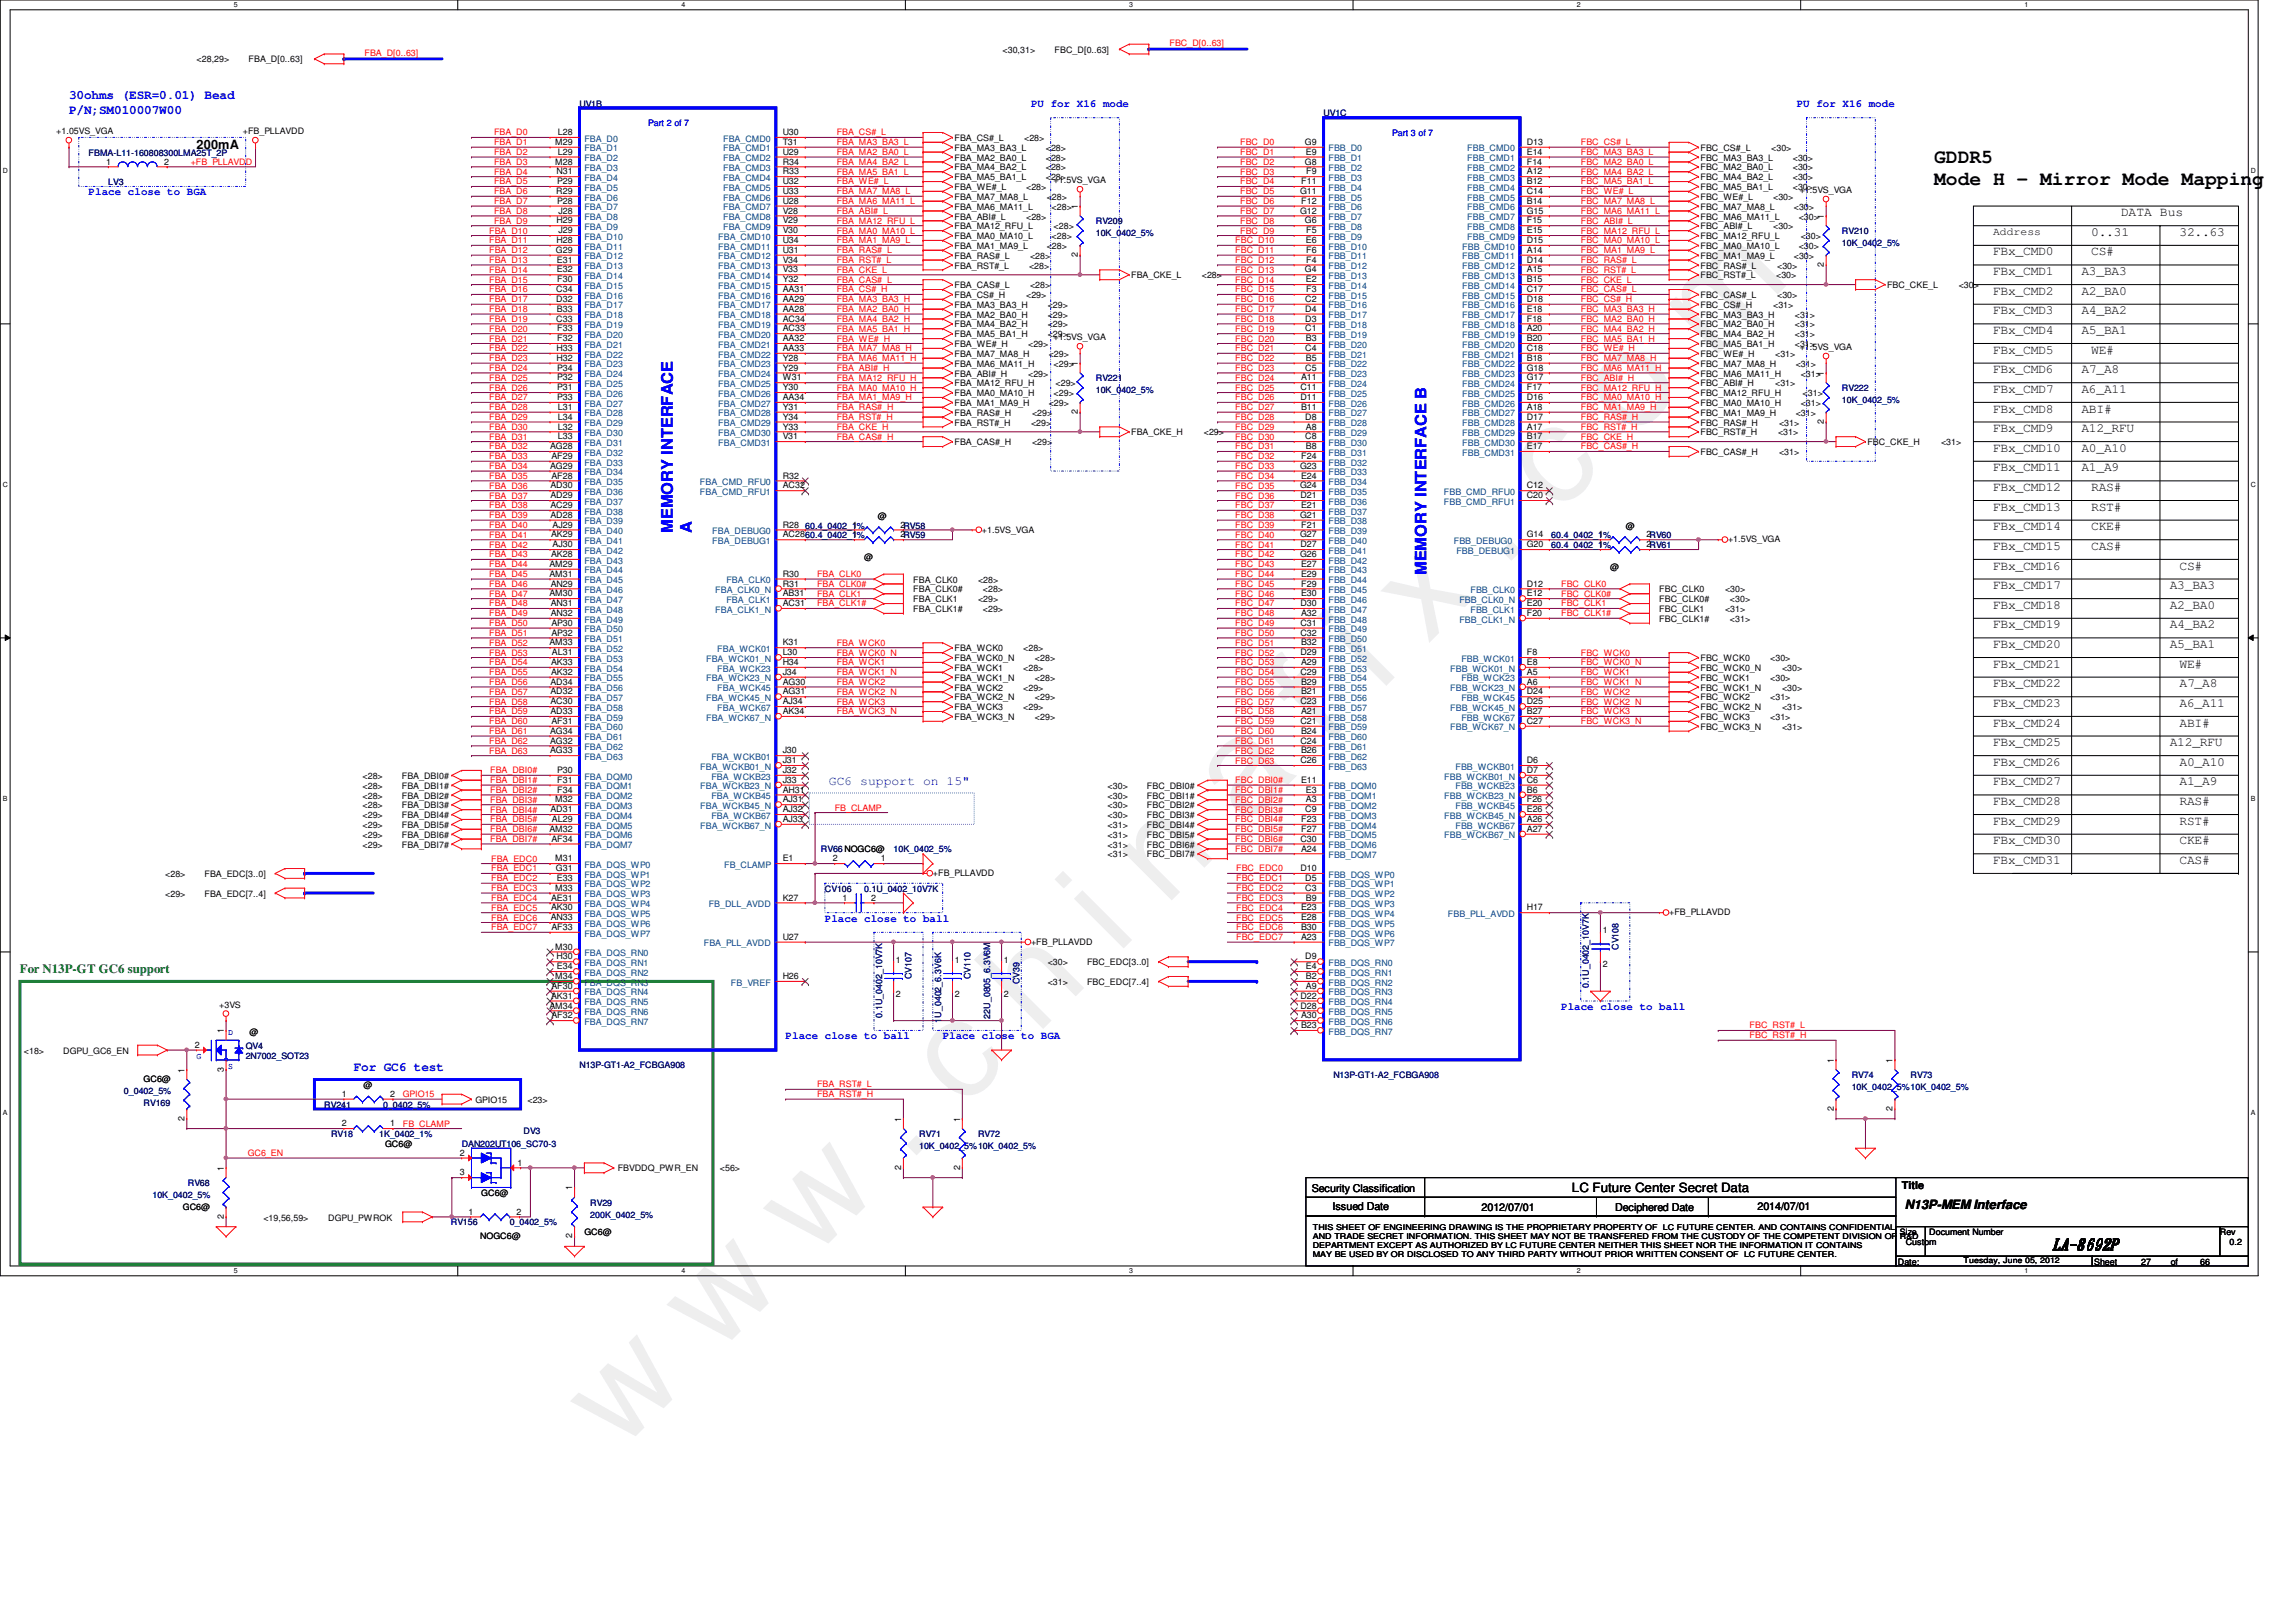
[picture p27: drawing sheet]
<svg xmlns="http://www.w3.org/2000/svg" width="297mm" height="210mm" viewBox="0 0 297 210" stroke-linecap="round" stroke-linejoin="round" font-family="sans-serif">
<defs><g id="words">
<text font-size="17.6" fill="#f0f" x="80.1" y="188" transform="rotate(-45 80.1 188)">w w w . c h i n a f i x . c o m</text>
<g font-size="2.5">
<text x="250.2" y="21.1">GDDR5</text>
<text x="250.2" y="24">Mode H - Mirror Mode Mapping</text>
</g>
<g font-size="2" fill="#00f">
<text x="87" y="69" transform="rotate(-90 87 69)">MEMORY INTERFACE</text>
<text x="89.5" y="69" transform="rotate(-90 89.5 69)">A</text>
<text x="184.6" y="74.4" transform="rotate(-90 184.6 74.4)">MEMORY INTERFACE B</text>
</g>
<text font-size="2" x="265.6" y="161.6">LA-8692P</text>
<g font-size="1.7" fill="#00f">
<text x="8.9" y="12.9">30ohms (ESR=0.01) Bead</text>
<text x="8.9" y="14.8">P/N;SM010007W00</text>
<text x="107.2" y="101.6">GC6 support on 15&quot;</text>
<text x="45.8" y="138.6">For GC6 test</text>
</g>
<g font-size="1.7">
<text x="25.4" y="19.3">200mA</text>
<text x="274.4" y="28">DATA Bus</text>
<text x="257.8" y="35.6">FBx_CMD1</text>
<text x="257.8" y="33.1">FBx_CMD0</text>
<text x="269.3" y="35.6">A3_BA3</text>
<text x="270.5" y="30.5">0..31</text>
<text x="270.5" y="33.1">CS#</text>
<text x="282" y="30.5">32..63</text>
<text x="257.8" y="40.7">FBx_CMD3</text>
<text x="257.8" y="38.1">FBx_CMD2</text>
<text x="269.3" y="40.7">A4_BA2</text>
<text x="269.3" y="38.1">A2_BA0</text>
<text x="257.8" y="43.2">FBx_CMD4</text>
<text x="257.8" y="45.8">FBx_CMD5</text>
<text x="269.3" y="43.2">A5_BA1</text>
<text x="270.5" y="45.8">WE#</text>
<text x="257.8" y="48.3">FBx_CMD6</text>
<text x="257.8" y="50.8">FBx_CMD7</text>
<text x="257.8" y="53.4">FBx_CMD8</text>
<text x="269.3" y="53.4">ABI#</text>
<text x="269.3" y="50.8">A6_A11</text>
<text x="269.3" y="48.3">A7_A8</text>
<text x="257.8" y="55.9">FBx_CMD9</text>
<text x="257.8" y="58.5">FBx_CMD10</text>
<text x="269.3" y="58.5">A0_A10</text>
<text x="269.3" y="55.9">A12_RFU</text>
<text x="257.8" y="63.5">FBx_CMD12</text>
<text x="257.8" y="61">FBx_CMD11</text>
<text x="269.3" y="61">A1_A9</text>
<text x="270.5" y="63.5">RAS#</text>
<text x="257.8" y="66.1">FBx_CMD13</text>
<text x="257.8" y="68.6">FBx_CMD14</text>
<text x="257.8" y="71.2">FBx_CMD15</text>
<text x="270.5" y="66.1">RST#</text>
<text x="270.5" y="71.2">CAS#</text>
<text x="270.5" y="68.6">CKE#</text>
<text x="257.8" y="73.7">FBx_CMD16</text>
<text x="257.8" y="76.2">FBx_CMD17</text>
<text x="280.7" y="76.2">A3_BA3</text>
<text x="282" y="73.7">CS#</text>
<text x="257.8" y="78.8">FBx_CMD18</text>
<text x="257.8" y="81.3">FBx_CMD19</text>
<text x="257.8" y="83.9">FBx_CMD20</text>
<text x="280.7" y="81.3">A4_BA2</text>
<text x="280.7" y="83.9">A5_BA1</text>
<text x="280.7" y="78.8">A2_BA0</text>
<text x="257.8" y="86.4">FBx_CMD21</text>
<text x="257.8" y="88.9">FBx_CMD22</text>
<text x="282" y="88.9">A7_A8</text>
<text x="282" y="86.4">WE#</text>
<text x="257.8" y="94">FBx_CMD24</text>
<text x="257.8" y="91.5">FBx_CMD23</text>
<text x="282" y="94">ABI#</text>
<text x="282" y="91.5">A6_A11</text>
<text x="257.8" y="96.6">FBx_CMD25</text>
<text x="257.8" y="99.1">FBx_CMD26</text>
<text x="257.8" y="101.6">FBx_CMD27</text>
<text x="280.7" y="96.6">A12_RFU</text>
<text x="282" y="101.6">A1_A9</text>
<text x="282" y="99.1">A0_A10</text>
<text x="257.8" y="106.7">FBx_CMD29</text>
<text x="257.8" y="104.2">FBx_CMD28</text>
<text x="282" y="106.7">RST#</text>
<text x="282" y="104.2">RAS#</text>
<text x="257.8" y="111.8">FBx_CMD31</text>
<text x="257.8" y="109.3">FBx_CMD30</text>
<text x="282" y="111.8">CAS#</text>
<text x="282" y="109.3">CKE#</text>
<text x="203.4" y="154.3">LC Future Center Secret Data</text>
<text x="246.4" y="156.4">N13P-MEM Interface</text>
</g>
<text font-size="1.7" fill="#008000" x="2.6" y="125.9">For N13P-GT GC6 support</text>
<g font-size="1.4" fill="#00f">
<text x="133.4" y="13.8">PU for X16 mode</text>
<text x="232.4" y="13.8">PU for X16 mode</text>
<text x="11.5" y="25.3">Place close to BGA</text>
<text x="106.7" y="119.3">Place close to ball</text>
<text x="202" y="130.7">Place close to ball</text>
<text x="101.6" y="134.5">Place close to ball</text>
<text x="122" y="134.5">Place close to BGA</text>
</g>
<g font-size="1.4">
<text x="257.8" y="30.4">Address</text>
<text x="169.7" y="154.2">Security Classification</text>
<text x="246" y="153.8">Title</text>
<text x="172.4" y="156.6">Issued Date</text>
<text x="191.7" y="156.8">2012/07/01</text>
<text x="209" y="156.8">Deciphered Date</text>
<text x="227.4" y="156.6">2014/07/01</text>
</g>
<g font-size="1.1" fill="#f00">
<text x="151.3" y="6">FBC_D[0..63]</text>
<text x="47.2" y="7.2">FBA_D[0..63]</text>
<text x="63.9" y="17.5">FBA_D0</text>
<text x="108.2" y="17.5">FBA_CS#_L</text>
<text x="24.7" y="21.3">+FB_PLLAVDD</text>
<text x="63.9" y="18.8">FBA_D1</text>
<text x="63.9" y="23.9">FBA_D5</text>
<text x="63.9" y="21.3">FBA_D3</text>
<text x="63.9" y="20.1">FBA_D2</text>
<text x="63.9" y="22.6">FBA_D4</text>
<text x="108.2" y="20.1">FBA_MA2_BA0_L</text>
<text x="108.2" y="23.9">FBA_WE#_L</text>
<text x="108.2" y="21.3">FBA_MA4_BA2_L</text>
<text x="108.2" y="22.6">FBA_MA5_BA1_L</text>
<text x="108.2" y="18.8">FBA_MA3_BA3_L</text>
<text x="160.4" y="20.1">FBC_D1</text>
<text x="160.4" y="22.6">FBC_D3</text>
<text x="160.4" y="23.9">FBC_D4</text>
<text x="160.4" y="21.3">FBC_D2</text>
<text x="160.4" y="18.8">FBC_D0</text>
<text x="204.5" y="21.3">FBC_MA2_BA0_L</text>
<text x="204.5" y="18.8">FBC_CS#_L</text>
<text x="204.5" y="22.6">FBC_MA4_BA2_L</text>
<text x="204.5" y="23.9">FBC_MA5_BA1_L</text>
<text x="204.5" y="20.1">FBC_MA3_BA3_L</text>
<text x="63.9" y="26.4">FBA_D7</text>
<text x="63.9" y="25.1">FBA_D6</text>
<text x="63.9" y="29">FBA_D9</text>
<text x="63.9" y="27.7">FBA_D8</text>
<text x="108.2" y="26.4">FBA_MA6_MA11_L</text>
<text x="108.2" y="27.7">FBA_ABI#_L</text>
<text x="108.2" y="29">FBA_MA12_RFU_L</text>
<text x="108.2" y="25.1">FBA_MA7_MA8_L</text>
<text x="160.4" y="27.7">FBC_D7</text>
<text x="160.4" y="25.1">FBC_D5</text>
<text x="160.4" y="26.4">FBC_D6</text>
<text x="160.4" y="29">FBC_D8</text>
<text x="204.5" y="27.7">FBC_MA6_MA11_L</text>
<text x="204.5" y="25.1">FBC_WE#_L</text>
<text x="204.5" y="29">FBC_ABI#_L</text>
<text x="204.5" y="26.4">FBC_MA7_MA8_L</text>
<text x="63.3" y="31.5">FBA_D11</text>
<text x="63.3" y="35.3">FBA_D14</text>
<text x="63.3" y="34">FBA_D13</text>
<text x="63.3" y="30.2">FBA_D10</text>
<text x="63.3" y="32.8">FBA_D12</text>
<text x="108.2" y="31.5">FBA_MA1_MA9_L</text>
<text x="108.2" y="30.2">FBA_MA0_MA10_L</text>
<text x="108.2" y="32.8">FBA_RAS#_L</text>
<text x="108.2" y="35.3">FBA_CKE_L</text>
<text x="108.2" y="34">FBA_RST#_L</text>
<text x="159.8" y="32.8">FBC_D11</text>
<text x="159.8" y="35.3">FBC_D13</text>
<text x="159.8" y="31.5">FBC_D10</text>
<text x="159.8" y="34">FBC_D12</text>
<text x="160.4" y="30.2">FBC_D9</text>
<text x="204.5" y="32.8">FBC_MA1_MA9_L</text>
<text x="204.5" y="30.2">FBC_MA12_RFU_L</text>
<text x="204.5" y="31.5">FBC_MA0_MA10_L</text>
<text x="204.5" y="34">FBC_RAS#_L</text>
<text x="204.5" y="35.3">FBC_RST#_L</text>
<text x="63.3" y="37.8">FBA_D16</text>
<text x="63.3" y="40.4">FBA_D18</text>
<text x="63.3" y="39.1">FBA_D17</text>
<text x="63.3" y="36.6">FBA_D15</text>
<text x="63.3" y="41.7">FBA_D19</text>
<text x="108.2" y="41.7">FBA_MA4_BA2_H</text>
<text x="108.2" y="37.8">FBA_CS#_H</text>
<text x="108.2" y="39.1">FBA_MA3_BA3_H</text>
<text x="108.2" y="40.4">FBA_MA2_BA0_H</text>
<text x="108.2" y="36.6">FBA_CAS#_L</text>
<text x="159.8" y="39.1">FBC_D16</text>
<text x="159.8" y="41.7">FBC_D18</text>
<text x="159.8" y="40.4">FBC_D17</text>
<text x="159.8" y="36.6">FBC_D14</text>
<text x="159.8" y="37.8">FBC_D15</text>
<text x="204.5" y="37.8">FBC_CAS#_L</text>
<text x="204.5" y="36.6">FBC_CKE_L</text>
<text x="204.5" y="39.1">FBC_CS#_H</text>
<text x="204.5" y="40.4">FBC_MA3_BA3_H</text>
<text x="204.5" y="41.7">FBC_MA2_BA0_H</text>
<text x="63.3" y="45.5">FBA_D22</text>
<text x="63.3" y="44.2">FBA_D21</text>
<text x="63.3" y="46.7">FBA_D23</text>
<text x="63.3" y="42.9">FBA_D20</text>
<text x="108.2" y="45.5">FBA_MA7_MA8_H</text>
<text x="108.2" y="46.7">FBA_MA6_MA11_H</text>
<text x="108.2" y="42.9">FBA_MA5_BA1_H</text>
<text x="108.2" y="44.2">FBA_WE#_H</text>
<text x="159.8" y="42.9">FBC_D19</text>
<text x="159.8" y="44.2">FBC_D20</text>
<text x="159.8" y="45.5">FBC_D21</text>
<text x="159.8" y="46.7">FBC_D22</text>
<text x="204.5" y="42.9">FBC_MA4_BA2_H</text>
<text x="204.5" y="44.2">FBC_MA5_BA1_H</text>
<text x="204.5" y="45.5">FBC_WE#_H</text>
<text x="204.5" y="46.7">FBC_MA7_MA8_H</text>
<text x="63.3" y="48">FBA_D24</text>
<text x="63.3" y="50.5">FBA_D26</text>
<text x="63.3" y="49.3">FBA_D25</text>
<text x="63.3" y="51.8">FBA_D27</text>
<text x="63.3" y="53.1">FBA_D28</text>
<text x="108.2" y="50.5">FBA_MA0_MA10_H</text>
<text x="108.2" y="51.8">FBA_MA1_MA9_H</text>
<text x="108.2" y="53.1">FBA_RAS#_H</text>
<text x="108.2" y="48">FBA_ABI#_H</text>
<text x="108.2" y="49.3">FBA_MA12_RFU_H</text>
<text x="159.8" y="49.3">FBC_D24</text>
<text x="159.8" y="50.5">FBC_D25</text>
<text x="159.8" y="51.8">FBC_D26</text>
<text x="159.8" y="53.1">FBC_D27</text>
<text x="159.8" y="48">FBC_D23</text>
<text x="204.5" y="48">FBC_MA6_MA11_H</text>
<text x="204.5" y="49.3">FBC_ABI#_H</text>
<text x="204.5" y="50.5">FBC_MA12_RFU_H</text>
<text x="204.5" y="51.8">FBC_MA0_MA10_H</text>
<text x="204.5" y="53.1">FBC_MA1_MA9_H</text>
<text x="63.3" y="55.6">FBA_D30</text>
<text x="63.3" y="59.4">FBA_D33</text>
<text x="63.3" y="58.2">FBA_D32</text>
<text x="63.3" y="54.4">FBA_D29</text>
<text x="63.3" y="56.9">FBA_D31</text>
<text x="108.2" y="54.4">FBA_RST#_H</text>
<text x="108.2" y="55.6">FBA_CKE_H</text>
<text x="108.2" y="56.9">FBA_CAS#_H</text>
<text x="159.8" y="54.4">FBC_D28</text>
<text x="159.8" y="55.6">FBC_D29</text>
<text x="159.8" y="56.9">FBC_D30</text>
<text x="159.8" y="58.2">FBC_D31</text>
<text x="159.8" y="59.4">FBC_D32</text>
<text x="204.5" y="54.4">FBC_RAS#_H</text>
<text x="204.5" y="55.6">FBC_RST#_H</text>
<text x="204.5" y="58.2">FBC_CAS#_H</text>
<text x="204.5" y="56.9">FBC_CKE_H</text>
<text x="63.3" y="63.2">FBA_D36</text>
<text x="63.3" y="65.8">FBA_D38</text>
<text x="63.3" y="60.7">FBA_D34</text>
<text x="63.3" y="62">FBA_D35</text>
<text x="63.3" y="64.5">FBA_D37</text>
<text x="159.8" y="60.7">FBC_D33</text>
<text x="159.8" y="62">FBC_D34</text>
<text x="159.8" y="63.2">FBC_D35</text>
<text x="159.8" y="64.5">FBC_D36</text>
<text x="159.8" y="65.8">FBC_D37</text>
<text x="63.3" y="68.3">FBA_D40</text>
<text x="63.3" y="69.6">FBA_D41</text>
<text x="63.3" y="67.1">FBA_D39</text>
<text x="63.3" y="70.9">FBA_D42</text>
<text x="159.8" y="67.1">FBC_D38</text>
<text x="159.8" y="68.3">FBC_D39</text>
<text x="159.8" y="69.6">FBC_D40</text>
<text x="159.8" y="70.9">FBC_D41</text>
<text x="63.3" y="77.2">FBA_D47</text>
<text x="63.3" y="75.9">FBA_D46</text>
<text x="63.3" y="72.1">FBA_D43</text>
<text x="63.3" y="74.7">FBA_D45</text>
<text x="63.3" y="73.4">FBA_D44</text>
<text x="105.7" y="77.2">FBA_CLK1</text>
<text x="105.7" y="74.7">FBA_CLK0</text>
<text x="105.7" y="75.9">FBA_CLK0#</text>
<text x="159.8" y="72.1">FBC_D42</text>
<text x="159.8" y="73.4">FBC_D43</text>
<text x="159.8" y="74.7">FBC_D44</text>
<text x="159.8" y="75.9">FBC_D45</text>
<text x="159.8" y="77.2">FBC_D46</text>
<text x="202" y="75.9">FBC_CLK0</text>
<text x="202" y="77.2">FBC_CLK0#</text>
<text x="63.3" y="81">FBA_D50</text>
<text x="63.3" y="83.6">FBA_D52</text>
<text x="63.3" y="79.8">FBA_D49</text>
<text x="63.3" y="78.5">FBA_D48</text>
<text x="63.3" y="82.3">FBA_D51</text>
<text x="105.7" y="78.5">FBA_CLK1#</text>
<text x="108.2" y="83.6">FBA_WCK0</text>
<text x="159.8" y="78.5">FBC_D47</text>
<text x="159.8" y="79.8">FBC_D48</text>
<text x="159.8" y="81">FBC_D49</text>
<text x="159.8" y="82.3">FBC_D50</text>
<text x="159.8" y="83.6">FBC_D51</text>
<text x="202" y="78.5">FBC_CLK1</text>
<text x="202" y="79.8">FBC_CLK1#</text>
<text x="63.3" y="87.4">FBA_D55</text>
<text x="63.3" y="84.8">FBA_D53</text>
<text x="63.3" y="88.6">FBA_D56</text>
<text x="63.3" y="89.9">FBA_D57</text>
<text x="63.3" y="86.1">FBA_D54</text>
<text x="108.2" y="86.1">FBA_WCK1</text>
<text x="108.2" y="87.4">FBA_WCK1_N</text>
<text x="108.2" y="88.6">FBA_WCK2</text>
<text x="108.2" y="89.9">FBA_WCK2_N</text>
<text x="108.2" y="84.8">FBA_WCK0_N</text>
<text x="159.8" y="84.8">FBC_D52</text>
<text x="159.8" y="86.1">FBC_D53</text>
<text x="159.8" y="87.4">FBC_D54</text>
<text x="159.8" y="88.6">FBC_D55</text>
<text x="159.8" y="89.9">FBC_D56</text>
<text x="204.5" y="87.4">FBC_WCK1</text>
<text x="204.5" y="88.6">FBC_WCK1_N</text>
<text x="204.5" y="89.9">FBC_WCK2</text>
<text x="204.5" y="84.8">FBC_WCK0</text>
<text x="204.5" y="86.1">FBC_WCK0_N</text>
<text x="63.3" y="92.5">FBA_D59</text>
<text x="63.3" y="91.2">FBA_D58</text>
<text x="63.3" y="93.7">FBA_D60</text>
<text x="63.3" y="95">FBA_D61</text>
<text x="108.2" y="91.2">FBA_WCK3</text>
<text x="108.2" y="92.5">FBA_WCK3_N</text>
<text x="159.8" y="91.2">FBC_D57</text>
<text x="159.8" y="92.5">FBC_D58</text>
<text x="159.8" y="93.7">FBC_D59</text>
<text x="159.8" y="95">FBC_D60</text>
<text x="204.5" y="91.2">FBC_WCK2_N</text>
<text x="204.5" y="92.5">FBC_WCK3</text>
<text x="204.5" y="93.7">FBC_WCK3_N</text>
<text x="63.3" y="96.3">FBA_D62</text>
<text x="63.3" y="97.5">FBA_D63</text>
<text x="63.4" y="101.3">FBA_DBI1#</text>
<text x="63.4" y="100.1">FBA_DBI0#</text>
<text x="159.8" y="96.3">FBC_D61</text>
<text x="159.8" y="97.5">FBC_D62</text>
<text x="159.8" y="98.8">FBC_D63</text>
<text x="159.8" y="101.3">FBC_DBI0#</text>
<text x="63.4" y="105.2">FBA_DBI4#</text>
<text x="63.4" y="102.6">FBA_DBI2#</text>
<text x="63.4" y="103.9">FBA_DBI3#</text>
<text x="63.4" y="107.7">FBA_DBI6#</text>
<text x="63.4" y="106.4">FBA_DBI5#</text>
<text x="108" y="104.9">FB_CLAMP</text>
<text x="159.8" y="106.4">FBC_DBI4#</text>
<text x="159.8" y="102.6">FBC_DBI1#</text>
<text x="159.8" y="103.9">FBC_DBI2#</text>
<text x="159.8" y="105.2">FBC_DBI3#</text>
<text x="159.8" y="107.7">FBC_DBI5#</text>
<text x="63.4" y="109">FBA_DBI7#</text>
<text x="63.5" y="112.8">FBA_EDC1</text>
<text x="63.5" y="111.5">FBA_EDC0</text>
<text x="159.8" y="109">FBC_DBI6#</text>
<text x="159.8" y="110.2">FBC_DBI7#</text>
<text x="159.9" y="112.8">FBC_EDC0</text>
<text x="63.5" y="114">FBA_EDC2</text>
<text x="63.5" y="115.3">FBA_EDC3</text>
<text x="63.5" y="116.6">FBA_EDC4</text>
<text x="63.5" y="117.9">FBA_EDC5</text>
<text x="63.5" y="119.1">FBA_EDC6</text>
<text x="159.9" y="114">FBC_EDC1</text>
<text x="159.9" y="115.3">FBC_EDC2</text>
<text x="159.9" y="116.6">FBC_EDC3</text>
<text x="159.9" y="117.9">FBC_EDC4</text>
<text x="159.9" y="119.1">FBC_EDC5</text>
<text x="63.5" y="120.4">FBA_EDC7</text>
<text x="159.9" y="120.4">FBC_EDC6</text>
<text x="159.9" y="121.7">FBC_EDC7</text>
<text x="226.4" y="133.1">FBC_RST#_L</text>
<text x="226.4" y="134.4">FBC_RST#_H</text>
<text x="52.1" y="142">GPIO15</text>
<text x="105.7" y="140.7">FBA_RST#_L</text>
<text x="105.7" y="142">FBA_RST#_H</text>
<text x="32" y="149.6">GC6_EN</text>
<text x="52.1" y="145.8">FB_CLAMP</text>
</g>
<g font-size="1.1">
<text x="25.4" y="8.1">&lt;28,29&gt;</text>
<text x="32.2" y="8.1">FBA_D[0..63]</text>
<text x="129.7" y="6.8">&lt;30,31&gt;</text>
<text x="136.4" y="6.8">FBC_D[0..63]</text>
<text x="7.3" y="17.4">+1.05VS_VGA</text>
<text x="31.4" y="17.4">+FB_PLLAVDD</text>
<text x="72.2" y="17.5">L28</text>
<text x="101.3" y="17.5">U30</text>
<text x="13.8" y="21.3">1</text>
<text x="21.2" y="21.3">2</text>
<text x="71.8" y="18.8">M29</text>
<text x="71.8" y="21.3">M28</text>
<text x="72" y="22.6">N31</text>
<text x="72.1" y="23.8">P29</text>
<text x="72.2" y="20">L29</text>
<text x="101.3" y="21.3">R34</text>
<text x="101.3" y="20">U29</text>
<text x="101.3" y="22.6">R33</text>
<text x="101.3" y="18.8">T31</text>
<text x="101.3" y="23.8">U32</text>
<text x="123.5" y="23.3">FBA_MA5_BA1_L</text>
<text x="123.5" y="18.2">FBA_CS#_L</text>
<text x="123.5" y="19.5">FBA_MA3_BA3_L</text>
<text x="123.5" y="20.8">FBA_MA2_BA0_L</text>
<text x="123.5" y="22.1">FBA_MA4_BA2_L</text>
<text x="132.5" y="18.2">&lt;28&gt;</text>
<text x="135.3" y="23.3">&lt;28&gt;</text>
<text x="135.3" y="19.5">&lt;28&gt;</text>
<text x="135.3" y="20.8">&lt;28&gt;</text>
<text x="135.3" y="22.1">&lt;28&gt;</text>
<text x="136.3" y="23.7">+1.5VS_VGA</text>
<text x="168.4" y="23.8">F11</text>
<text x="168.8" y="18.8">G9</text>
<text x="168.8" y="21.3">G8</text>
<text x="168.9" y="20">E9</text>
<text x="169" y="22.6">F9</text>
<text x="197.5" y="18.8">D13</text>
<text x="197.5" y="20">E14</text>
<text x="197.5" y="21.3">F14</text>
<text x="197.5" y="22.6">A12</text>
<text x="197.5" y="23.8">B12</text>
<text x="220" y="19.5">FBC_CS#_L</text>
<text x="220" y="20.8">FBC_MA3_BA3_L</text>
<text x="220" y="22.1">FBC_MA2_BA0_L</text>
<text x="220" y="23.3">FBC_MA4_BA2_L</text>
<text x="229.1" y="19.5">&lt;30&gt;</text>
<text x="231.9" y="20.8">&lt;30&gt;</text>
<text x="231.9" y="22.1">&lt;30&gt;</text>
<text x="231.9" y="23.3">&lt;30&gt;</text>
<text x="72" y="25.1">R29</text>
<text x="72" y="28.9">H29</text>
<text x="72.1" y="26.4">P28</text>
<text x="72.3" y="27.6">J28</text>
<text x="101.3" y="27.6">V28</text>
<text x="101.3" y="26.4">U28</text>
<text x="101.3" y="25.1">U33</text>
<text x="101.3" y="28.9">V29</text>
<text x="123.5" y="24.6">FBA_WE#_L</text>
<text x="123.5" y="25.9">FBA_MA7_MA8_L</text>
<text x="123.5" y="27.1">FBA_MA6_MA11_L</text>
<text x="123.5" y="28.4">FBA_ABI#_L</text>
<text x="123.5" y="29.7">FBA_MA12_RFU_L</text>
<text x="132.8" y="28.4">&lt;28&gt;</text>
<text x="132.8" y="24.6">&lt;28&gt;</text>
<text x="135.4" y="25.9">&lt;28&gt;</text>
<text x="136.1" y="27.1">&lt;28&gt;</text>
<text x="136.3" y="29.7">&lt;28&gt;</text>
<text x="139.4" y="27.1" transform="rotate(-90 139.4 27.1)">1</text>
<text x="168.2" y="25.1">G11</text>
<text x="168.2" y="27.6">G12</text>
<text x="168.4" y="26.4">F12</text>
<text x="168.8" y="28.9">G6</text>
<text x="197.5" y="25.1">C14</text>
<text x="197.5" y="26.4">B14</text>
<text x="197.5" y="27.6">G15</text>
<text x="197.5" y="28.9">F15</text>
<text x="220" y="24.6">FBC_MA5_BA1_L</text>
<text x="220" y="25.9">FBC_WE#_L</text>
<text x="220" y="27.1">FBC_MA7_MA8_L</text>
<text x="220" y="28.4">FBC_MA6_MA11_L</text>
<text x="220" y="29.7">FBC_ABI#_L</text>
<text x="229.4" y="25.9">&lt;30&gt;</text>
<text x="229.4" y="29.7">&lt;30&gt;</text>
<text x="231.9" y="24.6">&lt;30&gt;</text>
<text x="232.1" y="27.1">&lt;30&gt;</text>
<text x="232.7" y="28.4">&lt;30&gt;</text>
<text x="232.8" y="25">+1.5VS_VGA</text>
<text x="236" y="28.3" transform="rotate(-90 236 28.3)">1</text>
<text x="71.9" y="32.7">G29</text>
<text x="72" y="31.5">H28</text>
<text x="72" y="34">E31</text>
<text x="72" y="35.3">E32</text>
<text x="72.3" y="30.2">J29</text>
<text x="101.3" y="34">V34</text>
<text x="101.3" y="32.7">U31</text>
<text x="101.3" y="30.2">V30</text>
<text x="101.3" y="31.5">U34</text>
<text x="101.3" y="35.3">V33</text>
<text x="123.5" y="32.2">FBA_MA1_MA9_L</text>
<text x="123.5" y="30.9">FBA_MA0_MA10_L</text>
<text x="123.5" y="33.5">FBA_RAS#_L</text>
<text x="123.5" y="34.8">FBA_RST#_L</text>
<text x="133.1" y="34.8">&lt;28&gt;</text>
<text x="133.3" y="33.5">&lt;28&gt;</text>
<text x="135.4" y="32.2">&lt;28&gt;</text>
<text x="136.1" y="30.9">&lt;28&gt;</text>
<text x="139.4" y="33.3" transform="rotate(-90 139.4 33.3)">2</text>
<text x="168.8" y="35.3">G4</text>
<text x="168.9" y="31.5">E6</text>
<text x="169" y="30.2">F5</text>
<text x="169" y="32.7">F6</text>
<text x="169" y="34">F4</text>
<text x="197.5" y="30.2">E15</text>
<text x="197.5" y="31.5">D15</text>
<text x="197.5" y="32.7">A14</text>
<text x="197.5" y="34">D14</text>
<text x="197.5" y="35.3">A15</text>
<text x="220" y="30.9">FBC_MA12_RFU_L</text>
<text x="220" y="33.5">FBC_MA1_MA9_L</text>
<text x="220" y="32.2">FBC_MA0_MA10_L</text>
<text x="220" y="34.8">FBC_RAS#_L</text>
<text x="229.9" y="34.8">&lt;30&gt;</text>
<text x="232.1" y="33.5">&lt;30&gt;</text>
<text x="232.7" y="32.2">&lt;30&gt;</text>
<text x="233" y="30.9">&lt;30&gt;</text>
<text x="236" y="34.5" transform="rotate(-90 236 34.5)">2</text>
<text x="72" y="37.8">C34</text>
<text x="72" y="39.1">D32</text>
<text x="72" y="41.6">C33</text>
<text x="72" y="40.3">B33</text>
<text x="72.1" y="36.5">F30</text>
<text x="101.3" y="36.5">Y32</text>
<text x="101.3" y="40.3">AA28</text>
<text x="101.3" y="39.1">AA29</text>
<text x="101.3" y="41.6">AC34</text>
<text x="101.3" y="37.8">AA31</text>
<text x="123.5" y="38.6">FBA_CS#_H</text>
<text x="123.5" y="39.8">FBA_MA3_BA3_H</text>
<text x="123.5" y="41.1">FBA_MA2_BA0_H</text>
<text x="123.5" y="37.3">FBA_CAS#_L</text>
<text x="132.8" y="38.6">&lt;29&gt;</text>
<text x="133.3" y="37.3">&lt;28&gt;</text>
<text x="135.5" y="39.8">&lt;29&gt;</text>
<text x="135.5" y="41.1">&lt;29&gt;</text>
<text x="146.3" y="36">FBA_CKE_L</text>
<text x="155.5" y="36">&lt;28&gt;</text>
<text x="168.9" y="39.1">C2</text>
<text x="168.9" y="40.3">D4</text>
<text x="168.9" y="41.6">D3</text>
<text x="168.9" y="36.5">E2</text>
<text x="169" y="37.8">F3</text>
<text x="197.5" y="36.5">B15</text>
<text x="197.5" y="37.8">C17</text>
<text x="197.5" y="39.1">D18</text>
<text x="197.5" y="40.3">E18</text>
<text x="197.5" y="41.6">F18</text>
<text x="220" y="38.6">FBC_CAS#_L</text>
<text x="220" y="39.8">FBC_CS#_H</text>
<text x="220" y="41.1">FBC_MA3_BA3_H</text>
<text x="220" y="36">FBC_RST#_L</text>
<text x="229.4" y="39.8">&lt;31&gt;</text>
<text x="229.8" y="36">&lt;30&gt;</text>
<text x="229.9" y="38.6">&lt;30&gt;</text>
<text x="232.2" y="41.1">&lt;31&gt;</text>
<text x="244.1" y="37.3">FBC_CKE_L</text>
<text x="253.4" y="37.3">&lt;30&gt;</text>
<text x="72" y="45.4">H33</text>
<text x="72" y="46.7">H32</text>
<text x="72.1" y="42.9">F33</text>
<text x="72.1" y="44.2">F32</text>
<text x="72.1" y="48">P34</text>
<text x="101.3" y="44.2">AA32</text>
<text x="101.3" y="48">Y29</text>
<text x="101.3" y="46.7">Y28</text>
<text x="101.3" y="45.4">AA33</text>
<text x="101.3" y="42.9">AC33</text>
<text x="123.5" y="46.2">FBA_MA7_MA8_H</text>
<text x="123.5" y="42.4">FBA_MA4_BA2_H</text>
<text x="123.5" y="47.5">FBA_MA6_MA11_H</text>
<text x="123.5" y="43.6">FBA_MA5_BA1_H</text>
<text x="123.5" y="44.9">FBA_WE#_H</text>
<text x="133" y="44.9">&lt;29&gt;</text>
<text x="135.5" y="42.4">&lt;29&gt;</text>
<text x="135.5" y="43.6">&lt;29&gt;</text>
<text x="135.7" y="46.2">&lt;29&gt;</text>
<text x="136.3" y="47.5">&lt;29&gt;</text>
<text x="136.3" y="44">+1.5VS_VGA</text>
<text x="139.4" y="47.4" transform="rotate(-90 139.4 47.4)">1</text>
<text x="168.9" y="42.9">C1</text>
<text x="168.9" y="45.4">C4</text>
<text x="168.9" y="48">C5</text>
<text x="168.9" y="44.2">B3</text>
<text x="168.9" y="46.7">B5</text>
<text x="197.5" y="42.9">A20</text>
<text x="197.5" y="44.2">B20</text>
<text x="197.5" y="45.4">C18</text>
<text x="197.5" y="46.7">B18</text>
<text x="197.5" y="48">G18</text>
<text x="220" y="42.4">FBC_MA2_BA0_H</text>
<text x="220" y="43.6">FBC_MA4_BA2_H</text>
<text x="220" y="44.9">FBC_MA5_BA1_H</text>
<text x="220" y="46.2">FBC_WE#_H</text>
<text x="220" y="47.5">FBC_MA7_MA8_H</text>
<text x="229.7" y="46.2">&lt;31&gt;</text>
<text x="232.2" y="42.4">&lt;31&gt;</text>
<text x="232.2" y="43.6">&lt;31&gt;</text>
<text x="232.2" y="44.9">&lt;31&gt;</text>
<text x="232.3" y="47.5">&lt;31&gt;</text>
<text x="232.8" y="45.3">+1.5VS_VGA</text>
<text x="72.1" y="49.2">P32</text>
<text x="72.1" y="50.5">P31</text>
<text x="72.1" y="51.8">P33</text>
<text x="72.2" y="53">L31</text>
<text x="101.3" y="50.5">Y30</text>
<text x="101.3" y="51.8">AA34</text>
<text x="101.3" y="53">Y31</text>
<text x="101.3" y="49.2">W31</text>
<text x="123.5" y="51.3">FBA_MA0_MA10_H</text>
<text x="123.5" y="52.5">FBA_MA1_MA9_H</text>
<text x="123.5" y="53.8">FBA_RAS#_H</text>
<text x="123.5" y="48.7">FBA_ABI#_H</text>
<text x="123.5" y="50">FBA_MA12_RFU_H</text>
<text x="133" y="48.7">&lt;29&gt;</text>
<text x="133.5" y="53.8">&lt;29&gt;</text>
<text x="135.7" y="52.5">&lt;29&gt;</text>
<text x="136.3" y="51.3">&lt;29&gt;</text>
<text x="136.6" y="50">&lt;29&gt;</text>
<text x="139.4" y="53.6" transform="rotate(-90 139.4 53.6)">2</text>
<text x="168.2" y="50.5">C11</text>
<text x="168.2" y="51.8">D11</text>
<text x="168.3" y="49.2">A11</text>
<text x="168.3" y="53">B11</text>
<text x="197.5" y="49.2">G17</text>
<text x="197.5" y="50.5">F17</text>
<text x="197.5" y="51.8">D16</text>
<text x="197.5" y="53">A18</text>
<text x="220" y="48.7">FBC_MA6_MA11_H</text>
<text x="220" y="50">FBC_ABI#_H</text>
<text x="220" y="51.3">FBC_MA12_RFU_H</text>
<text x="220" y="52.5">FBC_MA0_MA10_H</text>
<text x="220" y="53.8">FBC_MA1_MA9_H</text>
<text x="229.7" y="50">&lt;31&gt;</text>
<text x="232.3" y="53.8">&lt;31&gt;</text>
<text x="233" y="48.7">&lt;31&gt;</text>
<text x="233" y="52.5">&lt;31&gt;</text>
<text x="233.2" y="51.3">&lt;31&gt;</text>
<text x="236" y="48.6" transform="rotate(-90 236 48.6)">1</text>
<text x="71.2" y="58.1">AG28</text>
<text x="71.3" y="59.4">AF29</text>
<text x="72.2" y="54.3">L34</text>
<text x="72.2" y="55.6">L32</text>
<text x="72.2" y="56.9">L33</text>
<text x="101.3" y="54.3">Y34</text>
<text x="101.3" y="55.6">Y33</text>
<text x="101.3" y="56.9">V31</text>
<text x="123.5" y="55.1">FBA_RST#_H</text>
<text x="123.5" y="57.6">FBA_CAS#_H</text>
<text x="133.4" y="55.1">&lt;29&gt;</text>
<text x="133.5" y="57.6">&lt;29&gt;</text>
<text x="146.3" y="56.3">FBA_CKE_H</text>
<text x="155.7" y="56.3">&lt;29&gt;</text>
<text x="168.4" y="59.4">F24</text>
<text x="168.9" y="54.3">D8</text>
<text x="168.9" y="56.9">C8</text>
<text x="168.9" y="55.6">A8</text>
<text x="168.9" y="58.1">B8</text>
<text x="197.5" y="54.3">D17</text>
<text x="197.5" y="55.6">A17</text>
<text x="197.5" y="56.9">B17</text>
<text x="197.5" y="58.1">E17</text>
<text x="220" y="55.1">FBC_RAS#_H</text>
<text x="220" y="56.3">FBC_RST#_H</text>
<text x="220" y="58.9">FBC_CAS#_H</text>
<text x="230" y="56.3">&lt;31&gt;</text>
<text x="230.2" y="55.1">&lt;31&gt;</text>
<text x="230.2" y="58.9">&lt;31&gt;</text>
<text x="236" y="54.9" transform="rotate(-90 236 54.9)">2</text>
<text x="241.6" y="57.6">FBC_CKE_H</text>
<text x="251.1" y="57.6">&lt;31&gt;</text>
<text x="71.2" y="60.7">AG29</text>
<text x="71.2" y="63.2">AD30</text>
<text x="71.2" y="64.5">AD29</text>
<text x="71.2" y="65.7">AC29</text>
<text x="71.3" y="61.9">AF28</text>
<text x="101.3" y="61.9">R32</text>
<text x="101.3" y="63.2">AC32</text>
<text x="168.2" y="60.7">G23</text>
<text x="168.2" y="63.2">G24</text>
<text x="168.2" y="64.5">D21</text>
<text x="168.3" y="61.9">E24</text>
<text x="168.3" y="65.7">E21</text>
<text x="197.5" y="63.2">C12</text>
<text x="197.5" y="64.5">C20</text>
<text x="71.2" y="67">AD28</text>
<text x="71.3" y="69.6">AK29</text>
<text x="71.5" y="68.3">AJ29</text>
<text x="71.5" y="70.8">AJ30</text>
<text x="101.3" y="68.3">R28</text>
<text x="101.3" y="69.6">AC2860.4_0402_1%</text>
<text x="110.3" y="68.3">1</text>
<text x="110.3" y="69.6">1</text>
<text x="113.6" y="67.1">@</text>
<text x="116.5" y="68.3">2RV58</text>
<text x="116.5" y="69.6">2RV59</text>
<text x="127" y="68.9">+1.5VS_VGA</text>
<text x="168.2" y="67">G21</text>
<text x="168.2" y="69.6">G27</text>
<text x="168.2" y="70.8">D27</text>
<text x="168.4" y="68.3">F21</text>
<text x="197.5" y="69.6">G14</text>
<text x="197.5" y="70.8">G20</text>
<text x="206.8" y="70.8">1</text>
<text x="206.8" y="69.6">1</text>
<text x="210.4" y="68.4">@</text>
<text x="213" y="70.8">2RV61</text>
<text x="213" y="69.6">2RV60</text>
<text x="223.6" y="70.2">+1.5VS_VGA</text>
<text x="71.1" y="73.4">AM29</text>
<text x="71.1" y="74.6">AM31</text>
<text x="71.1" y="77.2">AM30</text>
<text x="71.2" y="75.9">AN29</text>
<text x="71.3" y="72.1">AK28</text>
<text x="101.3" y="75.9">R31</text>
<text x="101.3" y="74.6">R30</text>
<text x="101.3" y="77.2">AB31</text>
<text x="111.8" y="72.5">@</text>
<text x="118.1" y="77.9">FBA_CLK1</text>
<text x="118.1" y="76.7">FBA_CLK0#</text>
<text x="118.1" y="75.4">FBA_CLK0</text>
<text x="126.5" y="77.9">&lt;29&gt;</text>
<text x="126.5" y="75.4">&lt;28&gt;</text>
<text x="127.2" y="76.7">&lt;28&gt;</text>
<text x="168.2" y="72.1">G26</text>
<text x="168.3" y="73.4">E27</text>
<text x="168.3" y="74.6">E29</text>
<text x="168.3" y="77.2">E30</text>
<text x="168.4" y="75.9">F29</text>
<text x="197.5" y="75.9">D12</text>
<text x="197.5" y="77.2">E12</text>
<text x="208.3" y="73.7">@</text>
<text x="214.7" y="76.7">FBC_CLK0</text>
<text x="214.7" y="77.9">FBC_CLK0#</text>
<text x="223.2" y="76.7">&lt;30&gt;</text>
<text x="223.8" y="77.9">&lt;30&gt;</text>
<text x="71.1" y="83.5">AM33</text>
<text x="71.2" y="78.4">AN31</text>
<text x="71.2" y="79.7">AN32</text>
<text x="71.3" y="81">AP30</text>
<text x="71.3" y="82.3">AP32</text>
<text x="101.3" y="83.5">K31</text>
<text x="101.3" y="78.4">AC31</text>
<text x="118.1" y="79.2">FBA_CLK1#</text>
<text x="127.2" y="79.2">&lt;29&gt;</text>
<text x="168.2" y="78.4">D30</text>
<text x="168.2" y="81">C31</text>
<text x="168.2" y="82.3">C32</text>
<text x="168.3" y="79.7">A32</text>
<text x="168.3" y="83.5">B32</text>
<text x="197.5" y="78.4">E20</text>
<text x="197.5" y="79.7">F20</text>
<text x="214.7" y="80.5">FBC_CLK1#</text>
<text x="214.7" y="79.2">FBC_CLK1</text>
<text x="223.2" y="79.2">&lt;31&gt;</text>
<text x="223.8" y="80.5">&lt;31&gt;</text>
<text x="71.2" y="88.6">AD34</text>
<text x="71.2" y="89.9">AD32</text>
<text x="71.3" y="86.1">AK33</text>
<text x="71.3" y="87.3">AK32</text>
<text x="71.4" y="84.8">AL31</text>
<text x="101.3" y="89.9">AG31</text>
<text x="101.3" y="86.1">H34</text>
<text x="101.3" y="84.8">L30</text>
<text x="101.3" y="87.3">J34</text>
<text x="101.3" y="88.6">AG30</text>
<text x="123.5" y="85.6">FBA_WCK0_N</text>
<text x="123.5" y="88.1">FBA_WCK1_N</text>
<text x="123.5" y="84.3">FBA_WCK0</text>
<text x="123.5" y="86.8">FBA_WCK1</text>
<text x="123.5" y="89.4">FBA_WCK2</text>
<text x="132.4" y="84.3">&lt;28&gt;</text>
<text x="132.4" y="86.8">&lt;28&gt;</text>
<text x="132.4" y="89.4">&lt;29&gt;</text>
<text x="133.9" y="85.6">&lt;28&gt;</text>
<text x="133.9" y="88.1">&lt;28&gt;</text>
<text x="168.2" y="84.8">D29</text>
<text x="168.2" y="87.3">C29</text>
<text x="168.3" y="86.1">A29</text>
<text x="168.3" y="88.6">B29</text>
<text x="168.3" y="89.9">B21</text>
<text x="197.5" y="84.8">F8</text>
<text x="197.5" y="86.1">E8</text>
<text x="197.5" y="87.3">A5</text>
<text x="197.5" y="88.6">A6</text>
<text x="197.5" y="89.9">D24</text>
<text x="220" y="86.8">FBC_WCK0_N</text>
<text x="220" y="89.4">FBC_WCK1_N</text>
<text x="220" y="85.6">FBC_WCK0</text>
<text x="220" y="88.1">FBC_WCK1</text>
<text x="229" y="85.6">&lt;30&gt;</text>
<text x="229" y="88.1">&lt;30&gt;</text>
<text x="230.5" y="86.8">&lt;30&gt;</text>
<text x="230.5" y="89.4">&lt;30&gt;</text>
<text x="71.2" y="95">AG34</text>
<text x="71.2" y="91.1">AC30</text>
<text x="71.2" y="92.4">AD33</text>
<text x="71.3" y="93.7">AF31</text>
<text x="101.3" y="91.1">AJ34</text>
<text x="101.3" y="92.4">AK34</text>
<text x="123.5" y="90.6">FBA_WCK2_N</text>
<text x="123.5" y="93.2">FBA_WCK3_N</text>
<text x="123.5" y="91.9">FBA_WCK3</text>
<text x="132.4" y="91.9">&lt;29&gt;</text>
<text x="133.9" y="90.6">&lt;29&gt;</text>
<text x="133.9" y="93.2">&lt;29&gt;</text>
<text x="168.2" y="91.1">C23</text>
<text x="168.2" y="93.7">C21</text>
<text x="168.3" y="92.4">A21</text>
<text x="168.3" y="95">B24</text>
<text x="197.5" y="91.1">D25</text>
<text x="197.5" y="92.4">B27</text>
<text x="197.5" y="93.7">C27</text>
<text x="220" y="94.4">FBC_WCK3_N</text>
<text x="220" y="91.9">FBC_WCK2_N</text>
<text x="220" y="93.2">FBC_WCK3</text>
<text x="220" y="90.6">FBC_WCK2</text>
<text x="229" y="93.2">&lt;31&gt;</text>
<text x="229" y="90.6">&lt;31&gt;</text>
<text x="230.5" y="94.4">&lt;31&gt;</text>
<text x="230.5" y="91.9">&lt;31&gt;</text>
<text x="46.9" y="100.8">&lt;28&gt;</text>
<text x="52" y="100.8">FBA_DBI0#</text>
<text x="71.2" y="96.2">AG32</text>
<text x="71.2" y="97.5">AG33</text>
<text x="72.1" y="100">P30</text>
<text x="72.1" y="101.3">F31</text>
<text x="101.3" y="97.5">J30</text>
<text x="101.3" y="98.8">J31</text>
<text x="101.3" y="100">J32</text>
<text x="101.3" y="101.3">J33</text>
<text x="168.2" y="96.2">C24</text>
<text x="168.2" y="98.8">C26</text>
<text x="168.3" y="97.5">B26</text>
<text x="168.3" y="101.3">E11</text>
<text x="197.5" y="98.8">D6</text>
<text x="197.5" y="100">D7</text>
<text x="197.5" y="101.3">C6</text>
<text x="46.9" y="102.1">&lt;28&gt;</text>
<text x="46.9" y="103.3">&lt;28&gt;</text>
<text x="46.9" y="104.6">&lt;28&gt;</text>
<text x="46.9" y="105.9">&lt;29&gt;</text>
<text x="46.9" y="107.1">&lt;29&gt;</text>
<text x="52" y="102.1">FBA_DBI1#</text>
<text x="52" y="103.3">FBA_DBI2#</text>
<text x="52" y="104.6">FBA_DBI3#</text>
<text x="52" y="105.9">FBA_DBI4#</text>
<text x="52" y="107.1">FBA_DBI5#</text>
<text x="71.1" y="107.7">AM32</text>
<text x="71.2" y="105.1">AD31</text>
<text x="71.4" y="106.4">AL29</text>
<text x="71.8" y="103.8">M32</text>
<text x="72.1" y="102.6">F34</text>
<text x="101.3" y="102.6">AH31</text>
<text x="101.3" y="103.8">AJ31</text>
<text x="101.3" y="105.1">AJ32</text>
<text x="101.3" y="106.4">AJ33</text>
<text x="143.3" y="102.1">&lt;30&gt;</text>
<text x="143.3" y="103.3">&lt;30&gt;</text>
<text x="143.3" y="104.6">&lt;30&gt;</text>
<text x="143.3" y="105.9">&lt;30&gt;</text>
<text x="143.3" y="107.1">&lt;31&gt;</text>
<text x="148.4" y="102.1">FBC_DBI0#</text>
<text x="148.4" y="103.3">FBC_DBI1#</text>
<text x="148.4" y="104.6">FBC_DBI2#</text>
<text x="148.4" y="105.9">FBC_DBI3#</text>
<text x="148.4" y="107.1">FBC_DBI4#</text>
<text x="168.4" y="106.4">F23</text>
<text x="168.4" y="107.7">F27</text>
<text x="168.9" y="105.1">C9</text>
<text x="168.9" y="102.6">E3</text>
<text x="168.9" y="103.8">A3</text>
<text x="197.5" y="102.6">B6</text>
<text x="197.5" y="103.8">F26</text>
<text x="197.5" y="105.1">E26</text>
<text x="197.5" y="106.4">A26</text>
<text x="197.5" y="107.7">A27</text>
<text x="21.4" y="113.5">&lt;28&gt;</text>
<text x="26.5" y="113.5">FBA_EDC[3..0]</text>
<text x="46.9" y="109.7">&lt;29&gt;</text>
<text x="46.9" y="108.4">&lt;29&gt;</text>
<text x="52" y="109.7">FBA_DBI7#</text>
<text x="52" y="108.4">FBA_DBI6#</text>
<text x="71.3" y="108.9">AF34</text>
<text x="71.8" y="111.5">M31</text>
<text x="71.9" y="112.7">G31</text>
<text x="101.3" y="111.5">E1</text>
<text x="107.7" y="111.5">2</text>
<text x="114" y="111.5">1</text>
<text x="120.7" y="113.4">+FB_PLLAVDD</text>
<text x="143.3" y="111">&lt;31&gt;</text>
<text x="143.3" y="108.4">&lt;31&gt;</text>
<text x="143.3" y="109.7">&lt;31&gt;</text>
<text x="148.4" y="111">FBC_DBI7#</text>
<text x="148.4" y="108.4">FBC_DBI5#</text>
<text x="148.4" y="109.7">FBC_DBI6#</text>
<text x="168.2" y="108.9">C30</text>
<text x="168.2" y="112.7">D10</text>
<text x="168.3" y="110.2">A24</text>
<text x="21.4" y="116">&lt;29&gt;</text>
<text x="26.5" y="116">FBA_EDC[7..4]</text>
<text x="71.2" y="119.1">AN33</text>
<text x="71.3" y="116.5">AE31</text>
<text x="71.3" y="117.8">AK30</text>
<text x="71.8" y="115.3">M33</text>
<text x="72" y="114">E33</text>
<text x="101.3" y="116.5">K27</text>
<text x="109" y="116.5">1</text>
<text x="112.7" y="116.5">2</text>
<text x="168.3" y="117.8">E23</text>
<text x="168.3" y="119.1">E28</text>
<text x="168.9" y="114">D5</text>
<text x="168.9" y="115.3">C3</text>
<text x="168.9" y="116.5">B9</text>
<text x="197.5" y="117.8">H17</text>
<text x="215.9" y="118.4">+FB_PLLAVDD</text>
<text x="71.3" y="120.4">AF33</text>
<text x="71.8" y="122.9">M30</text>
<text x="72" y="124.2">H30</text>
<text x="72" y="125.4">E34</text>
<text x="101.3" y="121.6">U27</text>
<text x="115.9" y="124.6">1</text>
<text x="123.5" y="124.6">1</text>
<text x="129.9" y="124.6">1</text>
<text x="133.4" y="122.3">+FB_PLLAVDD</text>
<text x="135.5" y="124.9">&lt;30&gt;</text>
<text x="140.6" y="124.9">FBC_EDC[3..0]</text>
<text x="168.3" y="120.4">B30</text>
<text x="168.3" y="121.6">A23</text>
<text x="168.9" y="124.2">D9</text>
<text x="168.9" y="125.4">E4</text>
<text x="207.3" y="120.8">1</text>
<text x="207.3" y="125.2">2</text>
<text x="28.4" y="130.4">+3VS</text>
<text x="71.1" y="130.5">AM34</text>
<text x="71.3" y="129.2">AK31</text>
<text x="71.3" y="128">AF30</text>
<text x="71.3" y="131.8">AF32</text>
<text x="71.8" y="126.7">M34</text>
<text x="101.3" y="126.7">H26</text>
<text x="115.9" y="129">2</text>
<text x="123.5" y="129">2</text>
<text x="129.9" y="129">2</text>
<text x="135.5" y="127.5">&lt;31&gt;</text>
<text x="140.6" y="127.5">FBC_EDC[7..4]</text>
<text x="168.2" y="129.2">D22</text>
<text x="168.2" y="130.5">D28</text>
<text x="168.3" y="131.8">A30</text>
<text x="168.9" y="126.7">B2</text>
<text x="168.9" y="128">A9</text>
<text x="3.1" y="136.4">&lt;18&gt;</text>
<text x="8.2" y="136.4">DGPU_GC6_EN</text>
<text x="25.2" y="135.6">2</text>
<text x="29" y="133.7" transform="rotate(-90 29 133.7)">1</text>
<text x="32.3" y="133.9">@</text>
<text x="168.3" y="133.1">B23</text>
<text x="237.2" y="137.5" transform="rotate(-90 237.2 137.5)">1</text>
<text x="244.9" y="137.5" transform="rotate(-90 244.9 137.5)">1</text>
<text x="18.6" y="140">GC6@</text>
<text x="23.9" y="138.8" transform="rotate(-90 23.9 138.8)">1</text>
<text x="29" y="138.7" transform="rotate(-90 29 138.7)">3</text>
<text x="44.2" y="141.9">1</text>
<text x="47" y="140.8">@</text>
<text x="50.5" y="141.9">2</text>
<text x="61.5" y="142.7">GPIO15</text>
<text x="68.2" y="142.7">&lt;23&gt;</text>
<text x="237.2" y="143.8" transform="rotate(-90 237.2 143.8)">2</text>
<text x="244.9" y="143.8" transform="rotate(-90 244.9 143.8)">2</text>
<text x="23.9" y="145" transform="rotate(-90 23.9 145)">2</text>
<text x="44.2" y="145.8">2</text>
<text x="49.8" y="148.4">GC6@</text>
<text x="50.5" y="145.8">1</text>
<text x="59.5" y="149.6">2</text>
<text x="116.6" y="145.2" transform="rotate(-90 116.6 145.2)">1</text>
<text x="124.2" y="145.2" transform="rotate(-90 124.2 145.2)">1</text>
<text x="29" y="151.5" transform="rotate(-90 29 151.5)">1</text>
<text x="59.5" y="152.1">3</text>
<text x="62.3" y="154.8">GC6@</text>
<text x="67" y="150.8">1</text>
<text x="74" y="154.1" transform="rotate(-90 74 154.1)">1</text>
<text x="79.9" y="151.6">FBVDDQ_PWR_EN</text>
<text x="93.1" y="151.6">&lt;56&gt;</text>
<text x="116.6" y="151.4" transform="rotate(-90 116.6 151.4)">2</text>
<text x="124.2" y="151.4" transform="rotate(-90 124.2 151.4)">2</text>
<text x="23.7" y="156.5">GC6@</text>
<text x="29" y="157.7" transform="rotate(-90 29 157.7)">2</text>
<text x="34.1" y="157.9">&lt;19,56,59&gt;</text>
<text x="42.5" y="157.9">DGPU_PWROK</text>
<text x="60.6" y="157.2">1</text>
<text x="62.1" y="160.4">NOGC6@</text>
<text x="66.8" y="157.2">2</text>
<text x="74" y="160.3" transform="rotate(-90 74 160.3)">2</text>
<text x="75.6" y="159.9">GC6@</text>
<text x="245.8" y="159.9">Size</text>
<text x="246.5" y="161.1">Custom</text>
<text x="249.6" y="159.9">Document Number</text>
<text x="287.2" y="159.9">Rev</text>
<text x="288.5" y="161.1">0.2</text>
<text x="245.5" y="163.7">Date:</text>
<text x="270.9" y="163.7">Sheet</text>
<text x="277" y="163.7">27</text>
<text x="280.8" y="163.7">of</text>
<text x="284.6" y="163.7">66</text>
</g>
<g font-size="1.1" fill="#000080">
<text x="75" y="13.8">UV1B</text>
<text x="171.2" y="15.1">UV1C</text>
<text x="11.5" y="20.2">FBMA-L11-160808300LMA25T_2P</text>
<text x="14" y="24">LV3</text>
<text x="141.8" y="29">RV209</text>
<text x="141.8" y="30.6">10K_0402_5%</text>
<text x="238.3" y="30.3">RV210</text>
<text x="238.3" y="31.8">10K_0402_5%</text>
<text x="141.8" y="49.4">RV221</text>
<text x="141.8" y="50.9">10K_0402_5%</text>
<text x="238.3" y="50.6">RV222</text>
<text x="238.3" y="52.2">10K_0402_5%</text>
<text x="104.2" y="68.4">60.4_0402_1%</text>
<text x="200.7" y="71">60.4_0402_1%</text>
<text x="200.7" y="69.7">60.4_0402_1%</text>
<text x="106.2" y="110.3">RV66 NOGC6@</text>
<text x="115.6" y="110.3">10K_0402_5%</text>
<text x="106.7" y="115.4">CV106</text>
<text x="111.8" y="115.4">0.1U_0402_10V7K</text>
<text x="209.4" y="122.9" transform="rotate(-90 209.4 122.9)">CV108</text>
<text x="114.1" y="131.7" transform="rotate(-90 114.1 131.7)">0.1U_0402_10V7K</text>
<text x="117.9" y="126.7" transform="rotate(-90 117.9 126.7)">CV107</text>
<text x="125.6" y="126.7" transform="rotate(-90 125.6 126.7)">CV110</text>
<text x="128.1" y="131.8" transform="rotate(-90 128.1 131.8)">22U_0805_6.3V6M</text>
<text x="131.9" y="127.4" transform="rotate(-90 131.9 127.4)">CV39</text>
<text x="205.6" y="127.9" transform="rotate(-90 205.6 127.9)">0.1U_0402_10V7K</text>
<text x="31.8" y="135.7">QV4</text>
<text x="31.8" y="137">2N7002_SOT23</text>
<text x="121.7" y="132.3" transform="rotate(-90 121.7 132.3)">1U_0402_6.3V6K</text>
<text x="16" y="141.6">0_0402_5%</text>
<text x="18.6" y="143.1">RV169</text>
<text x="41.9" y="143.3">RV241</text>
<text x="49.6" y="143.3">0_0402_5%</text>
<text x="75" y="138.3">N13P-GT1-A2_FCBGA908</text>
<text x="172.5" y="139.5">N13P-GT1-A2_FCBGA908</text>
<text x="239.6" y="139.5">RV74</text>
<text x="239.6" y="141.1">10K_0402_5%10K_0402_5%</text>
<text x="247.2" y="139.5">RV73</text>
<text x="42.8" y="147.2">RV18</text>
<text x="49.1" y="147.2">1K_0402_1%</text>
<text x="59.7" y="148.4">DAN202UT106_SC70-3</text>
<text x="67.7" y="146.8">DV3</text>
<text x="118.9" y="147.2">RV71</text>
<text x="118.9" y="148.7">10K_0402_5%10K_0402_5%</text>
<text x="126.5" y="147.2">RV72</text>
<text x="19.7" y="155">10K_0402_5%</text>
<text x="24.3" y="153.5">RV68</text>
<text x="58.3" y="158.6">RV156</text>
<text x="66" y="158.6">0_0402_5%</text>
<text x="76.4" y="156">RV29</text>
<text x="76.4" y="157.6">200K_0402_5%</text>
</g>
<g font-size="1.1" fill="#00f">
<text x="83.9" y="16.3">Part 2 of 7</text>
<text x="180.1" y="17.6">Part 3 of 7</text>
<text x="25.4" y="137">G</text>
<text x="29.5" y="133.9">D</text>
<text x="29.5" y="138.4">S</text>
</g>
<g font-size="1.1" fill="#004080">
<text x="75.6" y="18.3">FBA_D0</text>
<text x="75.6" y="19.6">FBA_D1</text>
<text x="75.6" y="20.9">FBA_D2</text>
<text x="75.6" y="22.1">FBA_D3</text>
<text x="75.6" y="23.4">FBA_D4</text>
<text x="93.6" y="22.1">FBA_CMD3</text>
<text x="93.6" y="20.9">FBA_CMD2</text>
<text x="93.6" y="23.4">FBA_CMD4</text>
<text x="93.6" y="19.6">FBA_CMD1</text>
<text x="93.6" y="18.3">FBA_CMD0</text>
<text x="171.9" y="19.6">FBB_D0</text>
<text x="171.9" y="20.9">FBB_D1</text>
<text x="171.9" y="22.1">FBB_D2</text>
<text x="171.9" y="23.4">FBB_D3</text>
<text x="189.8" y="19.6">FBB_CMD0</text>
<text x="189.8" y="20.9">FBB_CMD1</text>
<text x="189.8" y="22.1">FBB_CMD2</text>
<text x="189.8" y="23.4">FBB_CMD3</text>
<text x="75.6" y="24.7">FBA_D5</text>
<text x="75.6" y="26">FBA_D6</text>
<text x="75.6" y="27.2">FBA_D7</text>
<text x="75.6" y="28.5">FBA_D8</text>
<text x="75.6" y="29.8">FBA_D9</text>
<text x="93.6" y="28.5">FBA_CMD8</text>
<text x="93.6" y="27.2">FBA_CMD7</text>
<text x="93.6" y="26">FBA_CMD6</text>
<text x="93.6" y="29.8">FBA_CMD9</text>
<text x="93.6" y="24.7">FBA_CMD5</text>
<text x="171.9" y="24.7">FBB_D4</text>
<text x="171.9" y="26">FBB_D5</text>
<text x="171.9" y="27.2">FBB_D6</text>
<text x="171.9" y="28.5">FBB_D7</text>
<text x="171.9" y="29.8">FBB_D8</text>
<text x="189.8" y="24.7">FBB_CMD4</text>
<text x="189.8" y="26">FBB_CMD5</text>
<text x="189.8" y="27.2">FBB_CMD6</text>
<text x="189.8" y="28.5">FBB_CMD7</text>
<text x="189.8" y="29.8">FBB_CMD8</text>
<text x="75.6" y="31">FBA_D10</text>
<text x="75.6" y="32.3">FBA_D11</text>
<text x="75.6" y="33.6">FBA_D12</text>
<text x="75.6" y="34.8">FBA_D13</text>
<text x="92.9" y="34.8">FBA_CMD13</text>
<text x="92.9" y="33.6">FBA_CMD12</text>
<text x="92.9" y="31">FBA_CMD10</text>
<text x="92.9" y="32.3">FBA_CMD11</text>
<text x="171.9" y="31">FBB_D9</text>
<text x="171.9" y="32.3">FBB_D10</text>
<text x="171.9" y="33.6">FBB_D11</text>
<text x="171.9" y="34.8">FBB_D12</text>
<text x="189.2" y="32.3">FBB_CMD10</text>
<text x="189.2" y="33.6">FBB_CMD11</text>
<text x="189.2" y="34.8">FBB_CMD12</text>
<text x="189.8" y="31">FBB_CMD9</text>
<text x="75.6" y="36.1">FBA_D14</text>
<text x="75.6" y="37.4">FBA_D15</text>
<text x="75.6" y="38.7">FBA_D16</text>
<text x="75.6" y="39.9">FBA_D17</text>
<text x="75.6" y="41.2">FBA_D18</text>
<text x="92.9" y="37.4">FBA_CMD15</text>
<text x="92.9" y="41.2">FBA_CMD18</text>
<text x="92.9" y="39.9">FBA_CMD17</text>
<text x="92.9" y="38.7">FBA_CMD16</text>
<text x="92.9" y="36.1">FBA_CMD14</text>
<text x="171.9" y="36.1">FBB_D13</text>
<text x="171.9" y="37.4">FBB_D14</text>
<text x="171.9" y="38.7">FBB_D15</text>
<text x="171.9" y="39.9">FBB_D16</text>
<text x="171.9" y="41.2">FBB_D17</text>
<text x="189.2" y="36.1">FBB_CMD13</text>
<text x="189.2" y="37.4">FBB_CMD14</text>
<text x="189.2" y="38.7">FBB_CMD15</text>
<text x="189.2" y="39.9">FBB_CMD16</text>
<text x="189.2" y="41.2">FBB_CMD17</text>
<text x="75.6" y="42.5">FBA_D19</text>
<text x="75.6" y="43.7">FBA_D20</text>
<text x="75.6" y="45">FBA_D21</text>
<text x="75.6" y="46.3">FBA_D22</text>
<text x="75.6" y="47.5">FBA_D23</text>
<text x="92.9" y="45">FBA_CMD21</text>
<text x="92.9" y="47.5">FBA_CMD23</text>
<text x="92.9" y="42.5">FBA_CMD19</text>
<text x="92.9" y="46.3">FBA_CMD22</text>
<text x="92.9" y="43.7">FBA_CMD20</text>
<text x="171.9" y="42.5">FBB_D18</text>
<text x="171.9" y="43.7">FBB_D19</text>
<text x="171.9" y="45">FBB_D20</text>
<text x="171.9" y="46.3">FBB_D21</text>
<text x="171.9" y="47.5">FBB_D22</text>
<text x="189.2" y="42.5">FBB_CMD18</text>
<text x="189.2" y="43.7">FBB_CMD19</text>
<text x="189.2" y="45">FBB_CMD20</text>
<text x="189.2" y="46.3">FBB_CMD21</text>
<text x="189.2" y="47.5">FBB_CMD22</text>
<text x="75.6" y="48.8">FBA_D24</text>
<text x="75.6" y="50.1">FBA_D25</text>
<text x="75.6" y="51.4">FBA_D26</text>
<text x="75.6" y="52.6">FBA_D27</text>
<text x="75.6" y="53.9">FBA_D28</text>
<text x="92.9" y="48.8">FBA_CMD24</text>
<text x="92.9" y="51.4">FBA_CMD26</text>
<text x="92.9" y="52.6">FBA_CMD27</text>
<text x="92.9" y="53.9">FBA_CMD28</text>
<text x="92.9" y="50.1">FBA_CMD25</text>
<text x="171.9" y="48.8">FBB_D23</text>
<text x="171.9" y="50.1">FBB_D24</text>
<text x="171.9" y="51.4">FBB_D25</text>
<text x="171.9" y="52.6">FBB_D26</text>
<text x="171.9" y="53.9">FBB_D27</text>
<text x="189.2" y="48.8">FBB_CMD23</text>
<text x="189.2" y="50.1">FBB_CMD24</text>
<text x="189.2" y="51.4">FBB_CMD25</text>
<text x="189.2" y="52.6">FBB_CMD26</text>
<text x="189.2" y="53.9">FBB_CMD27</text>
<text x="75.6" y="55.2">FBA_D29</text>
<text x="75.6" y="56.4">FBA_D30</text>
<text x="75.6" y="57.7">FBA_D31</text>
<text x="75.6" y="59">FBA_D32</text>
<text x="92.9" y="55.2">FBA_CMD29</text>
<text x="92.9" y="56.4">FBA_CMD30</text>
<text x="92.9" y="57.7">FBA_CMD31</text>
<text x="171.9" y="55.2">FBB_D28</text>
<text x="171.9" y="56.4">FBB_D29</text>
<text x="171.9" y="57.7">FBB_D30</text>
<text x="171.9" y="59">FBB_D31</text>
<text x="189.2" y="55.2">FBB_CMD28</text>
<text x="189.2" y="56.4">FBB_CMD29</text>
<text x="189.2" y="57.7">FBB_CMD30</text>
<text x="189.2" y="59">FBB_CMD31</text>
<text x="75.6" y="60.2">FBA_D33</text>
<text x="75.6" y="61.5">FBA_D34</text>
<text x="75.6" y="62.8">FBA_D35</text>
<text x="75.6" y="64.1">FBA_D36</text>
<text x="75.6" y="65.3">FBA_D37</text>
<text x="90.5" y="62.8">FBA_CMD_RFU0</text>
<text x="90.5" y="64.1">FBA_CMD_RFU1</text>
<text x="171.9" y="60.2">FBB_D32</text>
<text x="171.9" y="61.5">FBB_D33</text>
<text x="171.9" y="62.8">FBB_D34</text>
<text x="171.9" y="64.1">FBB_D35</text>
<text x="171.9" y="65.3">FBB_D36</text>
<text x="186.8" y="64.1">FBB_CMD_RFU0</text>
<text x="186.8" y="65.3">FBB_CMD_RFU1</text>
<text x="75.6" y="66.6">FBA_D38</text>
<text x="75.6" y="67.9">FBA_D39</text>
<text x="75.6" y="69.1">FBA_D40</text>
<text x="75.6" y="70.4">FBA_D41</text>
<text x="75.6" y="71.7">FBA_D42</text>
<text x="92.2" y="69.1">FBA_DEBUG0</text>
<text x="92.2" y="70.4">FBA_DEBUG1</text>
<text x="171.9" y="66.6">FBB_D37</text>
<text x="171.9" y="67.9">FBB_D38</text>
<text x="171.9" y="69.1">FBB_D39</text>
<text x="171.9" y="70.4">FBB_D40</text>
<text x="171.9" y="71.7">FBB_D41</text>
<text x="188.1" y="70.4">FBB_DEBUG0</text>
<text x="188.4" y="71.7">FBB_DEBUG1</text>
<text x="75.6" y="72.9">FBA_D43</text>
<text x="75.6" y="74.2">FBA_D44</text>
<text x="75.6" y="75.5">FBA_D45</text>
<text x="75.6" y="76.8">FBA_D46</text>
<text x="92.5" y="76.8">FBA_CLK0_N</text>
<text x="94" y="75.5">FBA_CLK0</text>
<text x="171.9" y="72.9">FBB_D42</text>
<text x="171.9" y="74.2">FBB_D43</text>
<text x="171.9" y="75.5">FBB_D44</text>
<text x="171.9" y="76.8">FBB_D45</text>
<text x="190.2" y="76.8">FBB_CLK0</text>
<text x="75.6" y="78">FBA_D47</text>
<text x="75.6" y="79.3">FBA_D48</text>
<text x="75.6" y="80.6">FBA_D49</text>
<text x="75.6" y="81.8">FBA_D50</text>
<text x="75.6" y="83.1">FBA_D51</text>
<text x="92.5" y="79.3">FBA_CLK1_N</text>
<text x="94" y="78">FBA_CLK1</text>
<text x="171.9" y="78">FBB_D46</text>
<text x="171.9" y="79.3">FBB_D47</text>
<text x="171.9" y="80.6">FBB_D48</text>
<text x="171.9" y="81.8">FBB_D49</text>
<text x="171.9" y="83.1">FBB_D50</text>
<text x="188.8" y="78">FBB_CLK0_N</text>
<text x="188.8" y="80.6">FBB_CLK1_N</text>
<text x="190.2" y="79.3">FBB_CLK1</text>
<text x="75.6" y="84.4">FBA_D52</text>
<text x="75.6" y="85.6">FBA_D53</text>
<text x="75.6" y="86.9">FBA_D54</text>
<text x="75.6" y="88.2">FBA_D55</text>
<text x="75.6" y="89.5">FBA_D56</text>
<text x="91.4" y="85.6">FBA_WCK01_N</text>
<text x="91.4" y="88.2">FBA_WCK23_N</text>
<text x="92.8" y="86.9">FBA_WCK23</text>
<text x="92.8" y="84.4">FBA_WCK01</text>
<text x="92.8" y="89.5">FBA_WCK45</text>
<text x="171.9" y="84.4">FBB_D51</text>
<text x="171.9" y="85.6">FBB_D52</text>
<text x="171.9" y="86.9">FBB_D53</text>
<text x="171.9" y="88.2">FBB_D54</text>
<text x="171.9" y="89.5">FBB_D55</text>
<text x="187.6" y="86.9">FBB_WCK01_N</text>
<text x="187.6" y="89.5">FBB_WCK23_N</text>
<text x="189.1" y="85.6">FBB_WCK01</text>
<text x="189.1" y="88.2">FBB_WCK23</text>
<text x="75.6" y="90.7">FBA_D57</text>
<text x="75.6" y="92">FBA_D58</text>
<text x="75.6" y="93.3">FBA_D59</text>
<text x="75.6" y="94.5">FBA_D60</text>
<text x="75.6" y="95.8">FBA_D61</text>
<text x="91.4" y="90.7">FBA_WCK45_N</text>
<text x="91.4" y="93.3">FBA_WCK67_N</text>
<text x="92.8" y="92">FBA_WCK67</text>
<text x="171.9" y="90.7">FBB_D56</text>
<text x="171.9" y="92">FBB_D57</text>
<text x="171.9" y="93.3">FBB_D58</text>
<text x="171.9" y="94.5">FBB_D59</text>
<text x="171.9" y="95.8">FBB_D60</text>
<text x="187.6" y="92">FBB_WCK45_N</text>
<text x="187.6" y="94.5">FBB_WCK67_N</text>
<text x="189.1" y="90.7">FBB_WCK45</text>
<text x="189.1" y="93.3">FBB_WCK67</text>
<text x="75.6" y="97.1">FBA_D62</text>
<text x="75.6" y="98.3">FBA_D63</text>
<text x="75.6" y="100.9">FBA_DQM0</text>
<text x="90.6" y="99.6">FBA_WCKB01_N</text>
<text x="92" y="98.3">FBA_WCKB01</text>
<text x="92" y="100.9">FBA_WCKB23</text>
<text x="171.9" y="97.1">FBB_D61</text>
<text x="171.9" y="98.3">FBB_D62</text>
<text x="171.9" y="99.6">FBB_D63</text>
<text x="186.9" y="100.9">FBB_WCKB01_N</text>
<text x="188.3" y="99.6">FBB_WCKB01</text>
<text x="75.6" y="102.2">FBA_DQM1</text>
<text x="75.6" y="103.4">FBA_DQM2</text>
<text x="75.6" y="104.7">FBA_DQM3</text>
<text x="75.6" y="106">FBA_DQM4</text>
<text x="75.6" y="107.2">FBA_DQM5</text>
<text x="90.6" y="102.2">FBA_WCKB23_N</text>
<text x="90.6" y="104.7">FBA_WCKB45_N</text>
<text x="90.6" y="107.2">FBA_WCKB67_N</text>
<text x="92" y="103.4">FBA_WCKB45</text>
<text x="92" y="106">FBA_WCKB67</text>
<text x="171.9" y="102.2">FBB_DQM0</text>
<text x="171.9" y="103.4">FBB_DQM1</text>
<text x="171.9" y="104.7">FBB_DQM2</text>
<text x="171.9" y="106">FBB_DQM3</text>
<text x="171.9" y="107.2">FBB_DQM4</text>
<text x="186.9" y="103.4">FBB_WCKB23_N</text>
<text x="186.9" y="106">FBB_WCKB45_N</text>
<text x="188.3" y="102.2">FBB_WCKB23</text>
<text x="188.3" y="104.7">FBB_WCKB45</text>
<text x="188.3" y="107.2">FBB_WCKB67</text>
<text x="75.6" y="108.5">FBA_DQM6</text>
<text x="75.6" y="109.8">FBA_DQM7</text>
<text x="75.6" y="112.3">FBA_DQS_WP0</text>
<text x="75.6" y="113.6">FBA_DQS_WP1</text>
<text x="93.7" y="112.3">FB_CLAMP</text>
<text x="171.9" y="108.5">FBB_DQM5</text>
<text x="171.9" y="109.8">FBB_DQM6</text>
<text x="171.9" y="111">FBB_DQM7</text>
<text x="171.9" y="113.6">FBB_DQS_WP0</text>
<text x="186.9" y="108.5">FBB_WCKB67_N</text>
<text x="75.6" y="114.9">FBA_DQS_WP2</text>
<text x="75.6" y="116.1">FBA_DQS_WP3</text>
<text x="75.6" y="117.4">FBA_DQS_WP4</text>
<text x="75.6" y="118.7">FBA_DQS_WP5</text>
<text x="75.6" y="119.9">FBA_DQS_WP6</text>
<text x="91.7" y="117.4">FB_DLL_AVDD</text>
<text x="171.9" y="114.9">FBB_DQS_WP1</text>
<text x="171.9" y="116.1">FBB_DQS_WP2</text>
<text x="171.9" y="117.4">FBB_DQS_WP3</text>
<text x="171.9" y="118.7">FBB_DQS_WP4</text>
<text x="171.9" y="119.9">FBB_DQS_WP5</text>
<text x="187.3" y="118.7">FBB_PLL_AVDD</text>
<text x="75.6" y="123.7">FBA_DQS_RN0</text>
<text x="75.6" y="125">FBA_DQS_RN1</text>
<text x="75.6" y="121.2">FBA_DQS_WP7</text>
<text x="91.1" y="122.5">FBA_PLL_AVDD</text>
<text x="171.9" y="121.2">FBB_DQS_WP6</text>
<text x="171.9" y="122.5">FBB_DQS_WP7</text>
<text x="171.9" y="125">FBB_DQS_RN0</text>
<text x="75.6" y="126.3">FBA_DQS_RN2</text>
<text x="75.6" y="127.6">FBA_DQS_RN3</text>
<text x="75.6" y="128.8">FBA_DQS_RN4</text>
<text x="75.6" y="130.1">FBA_DQS_RN5</text>
<text x="75.6" y="131.4">FBA_DQS_RN6</text>
<text x="94.6" y="127.6">FB_VREF</text>
<text x="171.9" y="126.3">FBB_DQS_RN1</text>
<text x="171.9" y="127.6">FBB_DQS_RN2</text>
<text x="171.9" y="128.8">FBB_DQS_RN3</text>
<text x="171.9" y="130.1">FBB_DQS_RN4</text>
<text x="171.9" y="131.4">FBB_DQS_RN5</text>
<text x="75.6" y="132.6">FBA_DQS_RN7</text>
<text x="171.9" y="132.6">FBB_DQS_RN6</text>
<text x="171.9" y="133.9">FBB_DQS_RN7</text>
</g>
<g font-size="1">
<text x="169.8" y="159.1">THIS SHEET OF ENGINEERING DRAWING IS THE PROPRIETARY PROPERTY OF LC FUTURE CENTER. AND CONTAINS CONFIDENTIAL</text>
<text x="169.8" y="160.3">AND TRADE SECRET INFORMATION. THIS SHEET MAY NOT BE TRANSFERED FROM THE CUSTODY OF THE COMPETENT DIVISION OF R&amp;D</text>
<text x="169.8" y="161.5">DEPARTMENT EXCEPT AS AUTHORIZED BY LC FUTURE CENTER NEITHER THIS SHEET NOR THE INFORMATION IT CONTAINS</text>
<text x="169.8" y="162.7">MAY BE USED BY OR DISCLOSED TO ANY THIRD PARTY WITHOUT PRIOR WRITTEN CONSENT OF LC FUTURE CENTER.</text>
<text x="254" y="163.4">Tuesday, June 05, 2012</text>
</g>
<g font-size=".9">
<text x="30.3" y=".9">5</text>
<text x="88.2" y=".9">4</text>
<text x="146.1" y=".9">3</text>
<text x="204" y=".9">2</text>
<text x="261.9" y=".9">1</text>
<text x=".4" y="22.4">D</text>
<text x="291.2" y="22.4">D</text>
<text x=".4" y="63">C</text>
<text x="291.2" y="63">C</text>
<text x=".4" y="103.7">B</text>
<text x="291.2" y="103.7">B</text>
<text x=".4" y="144.3">A</text>
<text x="291.2" y="144.3">A</text>
<text x="30.3" y="164.8">5</text>
<text x="88.2" y="164.8">4</text>
<text x="146.1" y="164.8">3</text>
<text x="204" y="164.8">2</text>
<text x="261.9" y="164.8">1</text>
</g>
</g></defs>
<path d="M0 0h292.1v165.1h-292.1zM1.3 1.3h289.6v162.5h-289.6z" fill="none" stroke="#000" stroke-width=".13"/>
<g fill="#fff">
<path d="M30.3 .1h.5v1h-.5z"/>
<path d="M30.3 164h.5v1h-.5z"/>
</g>
<path d="M59.2 0v1.3M59.2 163.8v1.3" fill="none" stroke="#000" stroke-width=".13"/>
<path d="M88.2 .1h.5v1h-.5z" fill="#fff"/>
<path d="M117.1 0v1.3" fill="none" stroke="#000" stroke-width=".13"/>
<path d="M146.1 .1h.5v1h-.5z" fill="#fff"/>
<path d="M175 0v1.3" fill="none" stroke="#000" stroke-width=".13"/>
<path d="M204 .1h.5v1h-.5z" fill="#fff"/>
<path d="M233 0v1.3" fill="none" stroke="#000" stroke-width=".13"/>
<g fill="#fff">
<path d="M261.9 .1h.5v1h-.5z"/>
<path d="M261.9 164h.5v1h-.5z"/>
<path d="M.4 21.6h.6v1h-.6z"/>
<path d="M291.2 21.6h.6v1h-.6z"/>
<path d="M.4 62.2h.6v1h-.6z"/>
<path d="M291.2 62.2h.6v1h-.6z"/>
</g>
<path d="M0 41.9h1.3M290.9 41.9h1.2" fill="none" stroke="#000" stroke-width=".13"/>
<g fill="#fff">
<path d="M.4 102.9h.6v1h-.6z"/>
<path d="M291.2 102.9h.6v1h-.6z"/>
</g>
<path d="M0 82.5h1.3M.7 82.2l.6 .3-.6 .4zM290.9 82.5l.6-.3v.7zM290.9 82.5h1.2" fill="none" stroke="#000" stroke-width=".13"/>
<path d="M.7 82.2l.6 .3-.6 .4zM290.9 82.5l.6-.3v.7z" fill="#000"/>
<g fill="#fff">
<path d="M.4 143.5h.5v1h-.5z"/>
<path d="M291.2 143.5h.6v1h-.6z"/>
</g>
<g fill="none" stroke="#000" stroke-width=".13">
<path d="M255.3 26.7h34.3v86.3h-34.3zM255.3 29.2h34.3M255.3 31.7h34.3M255.3 34.3h34.3M255.3 36.8h34.3M255.3 39.4h34.3M268 26.7v86.3M279.4 29.2h.1M279.4 29.2v83.8M289.6 29.2h.1M289.6 31.7h.1M289.6 34.3h.1"/>
<path d="M289.6 36.8h.1M289.6 39.4h.1M255.3 41.9h34.3M255.3 44.4h34.3M255.3 47h34.3M255.3 49.5h34.3M255.3 52.1h34.3M255.3 54.6h34.3M255.3 59.7h34.3M255.3 57.1h34.3M289.6 41.9h.1M289.6 44.4h.1"/>
<path d="M289.6 47h.1M289.6 49.5h.1M289.6 52.1h.1M289.6 54.6h.1M289.6 59.7h.1M289.6 57.1h.1M255.3 72.4h34.3M255.3 74.9h34.3M255.3 77.5h34.3M255.3 69.8h34.3M255.3 62.2h34.3M255.3 64.8h34.3"/>
<path d="M255.3 67.3h34.3M289.6 72.4h.1M289.6 74.9h.1M289.6 77.5h.1M289.6 69.8h.1M289.6 62.2h.1M289.6 64.8h.1M289.6 67.3h.1M255.3 80h34.3M255.3 82.5h34.3M255.3 85.1h34.3M255.3 87.6h34.3"/>
<path d="M255.3 90.2h34.3M255.3 92.7h34.3M255.3 95.2h34.3M255.3 97.8h34.3M289.6 80h.1M289.6 82.5h.1M289.6 85.1h.1M289.6 87.6h.1M289.6 90.2h.1M289.6 92.7h.1M289.6 95.2h.1M289.6 97.8h.1"/>
<path d="M255.3 100.3h34.3M255.3 102.9h34.3M255.3 105.4h34.3M255.3 107.9h34.3M255.3 110.5h34.3M260.4 113h29.2M268 113h.1M289.6 100.3h.1M289.6 102.9h.1M289.6 105.4h.1M289.6 107.9h.1M289.6 113h.1"/>
<path d="M289.6 110.5h.1M0 123.2h1.3M290.9 123.2h1.2"/>
</g>
<path d="M10.2 17.8h21.6v6.3h-21.6zM135.9 15.2h8.9v45.8h-8.9zM233.7 15.2h8.9v44.5h-8.9z" fill="none" stroke="#00f" stroke-width=".13" stroke-dasharray=".3 .3 0 .3 0 .3"/>
<path d="M2.6 127h89.6v36.6h-89.6z" fill="none" stroke="#008000" stroke-width=".38"/>
<path d="M148.6 6.3h12.7M40.7 139.7h26.6v3.8h-26.6z" fill="none" stroke="#00f" stroke-width=".38"/>
<path d="M157.5 19h.1M157.5 19h9.9M157.5 20.3h.1M157.5 22.9h.1M157.5 24.1h.1M157.5 21.6h.1M157.5 20.3h9.9M157.5 22.9h9.9M157.5 24.1h9.9M157.5 21.6h9.9" fill="none" stroke="#800040" stroke-width=".13"/>
<circle cx="148.6" cy="6.3" r=".19" fill="#00f"/>
<g fill="none" stroke="#800040" stroke-width=".13">
<path d="M61 19h.1M61 17.8h.1M61 19h10.2M61 17.8h10.2M61 38.1h.1M61 39.4h.1M61 26.7h.1M61 31.7h.1M61 35.6h.1M61 36.8h.1M61 24.1h.1M61 21.6h.1"/>
<path d="M61 20.3h.1M61 22.9h.1M61 25.4h.1M61 34.3h.1M61 30.5h.1M61 29.2h.1M61 27.9h.1M61 33h.1M61 38.1h10.2M61 39.4h10.2M61 26.7h10.2M61 31.7h10.2"/>
<path d="M61 35.6h10.2M61 36.8h10.2M61 24.1h10.2M61 21.6h10.2M61 20.3h10.2M61 22.9h10.2M61 25.4h10.2M61 34.3h10.2M61 30.5h10.2M61 29.2h10.2M61 27.9h10.2M61 33h10.2"/>
<path d="M61 40.6h.1M61 48.3h.1M61 45.7h.1M61 55.9h.1M61 50.8h.1M61 44.4h.1M61 49.5h.1M61 47h.1M61 59.7h.1M61 52.1h.1M61 43.2h.1M61 58.4h.1"/>
<path d="M61 41.9h.1M61 53.3h.1M61 54.6h.1M61 57.1h.1M61 40.6h10.2M61 48.3h10.2M61 45.7h10.2M61 55.9h10.2M61 50.8h10.2M61 44.4h10.2M61 49.5h10.2M61 47h10.2"/>
<path d="M61 59.7h10.2M61 52.1h10.2M61 43.2h10.2M61 58.4h10.2M61 41.9h10.2M61 53.3h10.2M61 54.6h10.2M61 57.1h10.2M61 68.6h.1M61 77.5h.1M61 76.2h.1M61 72.4h.1"/>
<path d="M61 74.9h.1M61 69.8h.1M61 73.7h.1M61 63.5h.1M61 78.7h.1M61 66h.1M61 61h.1M61 62.2h.1M61 64.8h.1M61 67.3h.1M61 71.1h.1M61 68.6h10.2"/>
<path d="M61 77.5h10.2M61 76.2h10.2M61 72.4h10.2M61 74.9h10.2M61 69.8h10.2M61 73.7h10.2M61 63.5h10.2M61 78.7h10.2M61 66h10.2M61 61h10.2M61 62.2h10.2M61 64.8h10.2"/>
<path d="M61 67.3h10.2M61 71.1h10.2M61 92.7h.1M61 81.3h.1M61 87.6h.1M61 85.1h.1M61 91.4h.1M61 83.8h.1M61 80h.1M61 94h.1M61 88.9h.1M61 95.2h.1"/>
<path d="M61 90.2h.1M61 86.4h.1M61 82.5h.1M61 96.5h.1M61 97.8h.1M61 92.7h10.2M61 81.3h10.2M61 87.6h10.2M61 85.1h10.2M61 91.4h10.2M61 83.8h10.2M61 80h10.2"/>
<path d="M61 94h10.2M61 88.9h10.2M61 95.2h10.2M61 90.2h10.2M61 86.4h10.2M61 82.5h10.2M61 96.5h10.2M61 97.8h10.2"/>
</g>
<path d="M44.5 7.6h12.7" fill="none" stroke="#00f" stroke-width=".38"/>
<circle cx="44.5" cy="7.6" r=".19" fill="#00f"/>
<g fill="none" stroke="#800040" stroke-width=".13">
<path d="M8.9 19h.1M8.9 19v2.6M33.1 19h.1M33.1 19v2.6h-11.5M104.2 17.8h.1M104.2 19h.1M104.2 17.8h15.2M104.2 19h15.2M200.4 19h.1M200.4 19h15.5M8.9 21.6h.1M8.9 21.6h5.1"/>
<path d="M21.6 21.6h.1M104.2 20.3h.1M104.2 24.1h.1M104.2 21.6h.1M104.2 22.9h.1M104.2 20.3h15.2M104.2 24.1h15.2M104.2 21.6h15.2M104.2 22.9h15.2M200.4 21.6h.1M200.4 22.9h.1M200.4 24.1h.1"/>
<path d="M200.4 20.3h.1M200.4 20.3h15.5M200.4 24.1h15.5M200.4 21.6h15.5M200.4 22.9h15.5M62.3 105.4h.1M62.3 101.6h.1M62.3 102.9h.1M62.3 104.1h.1M62.3 107.9h.1M62.3 106.7h.1M62.3 109.2h.1"/>
<path d="M62.3 100.3h.1M62.3 105.4h8.9M62.3 101.6h8.9M62.3 102.9h8.9M62.3 104.1h8.9M62.3 107.9h8.9M62.3 106.7h8.9M62.3 109.2h8.9M62.3 100.3h8.9M62.3 113h8.9M62.3 111.8h8.9M62.3 114.3h8.9"/>
<path d="M62.3 115.6h8.9M62.3 116.8h8.9M62.3 118.1h8.9M62.3 119.4h8.9M62.3 120.6h8.9"/>
</g>
<path d="M39.4 113h8.9" fill="none" stroke="#00f" stroke-width=".38"/>
<circle cx="39.4" cy="113" r=".19" fill="#00f"/>
<path d="M39.4 115.6h8.9" fill="none" stroke="#00f" stroke-width=".38"/>
<circle cx="39.4" cy="115.6" r=".19" fill="#00f"/>
<path d="M104.2 35.6h35.5M104.2 55.9h35.5M241.3 148.6h.1M241.3 144.8v3.8" fill="none" stroke="#800040" stroke-width=".13"/>
<path d="M241.1 144.6h.4l.1 .1-.1 .2-.2 .1-.2-.1z" fill-rule="evenodd" fill="#f0f"/>
<path d="M241.1 144.6h.4l.1 .1-.1 .2-.2 .1-.2-.1z" fill="none" stroke="#f0f" stroke-width=".13"/>
<g fill="none" stroke="#800040" stroke-width=".13">
<path d="M200.4 36.8h39.7M200.4 57.1h37.1M222.3 133.3h22.8v3.9M222.3 134.6h15.2v2.6M237.5 137.2h.1M245.1 137.2h.1M29.2 149.9h.1M29.2 149.9h30.5M55.9 157.5h.1M58.5 152.4h.1M58.5 152.4v5.1h-2.6M237.5 144.8h.1"/>
<path d="M237.5 143.5h.1M237.5 144.8h7.6M237.5 143.5v1.3M241.3 144.8h.1M245.1 144.8h.1M245.1 143.5v1.3"/>
</g>
<path d="M58.3 157.3h.3l.1 .1-.1 .2-.2 .1-.1-.1z" fill-rule="evenodd" fill="#f0f"/>
<path d="M58.3 157.3h.3l.1 .1-.1 .2-.2 .1-.1-.1z" fill="none" stroke="#f0f" stroke-width=".13"/>
<path d="M24.2 135.9h.1M24.2 135.9h1.2M58.5 152.4h.1M58.5 152.4h1.2" fill="none" stroke="#800040" stroke-width=".13"/>
<path d="M24 135.7h.3l.1 .1-.1 .2-.2 .1-.1-.1z" fill-rule="evenodd" fill="#f0f"/>
<path d="M24 135.7h.3l.1 .1-.1 .2-.2 .1-.1-.1z" fill="none" stroke="#f0f" stroke-width=".13"/>
<g fill="none" stroke="#800040" stroke-width=".13">
<path d="M29.2 132.1h.1M29.2 132.1v1.2M29.2 149.9h.1M29.2 157.5h.1M29.2 142.2h.1M29.2 142.2v3.8M29.2 149.9v1.2M29.2 157.5v1.2M58.5 157.5h.1M58.5 157.5h2.4M67.2 157.5h.1M67.2 157.5h1.4"/>
<path d="M67.3 151.1h.1M67.3 151.1h1.3"/>
</g>
<path d="M29.1 142h.3l.1 .2-.1 .2-.2 .1-.1-.1z" fill-rule="evenodd" fill="#f0f"/>
<path d="M29.1 142h.3l.1 .2-.1 .2-.2 .1-.1-.1z" fill="none" stroke="#f0f" stroke-width=".13"/>
<path d="M21.6 135.9h.1M21.6 135.9h2.6M24.2 135.9h.1M24.2 135.9v2.5M29.2 146h.1M29.2 146v3.9" fill="none" stroke="#800040" stroke-width=".13"/>
<path d="M29.1 149.7h.3l.1 .1-.1 .2-.2 .1-.1-.1z" fill-rule="evenodd" fill="#f0f"/>
<path d="M29.1 149.7h.3l.1 .1-.1 .2-.2 .1-.1-.1z" fill="none" stroke="#f0f" stroke-width=".13"/>
<path d="M29.2 142.2h.1M29.2 146h.1M29.2 146h15.3M29.2 142.2h15.3M50.8 146h.1M50.8 142.2h.1M50.8 146h8.9M50.8 142.2h6.4" fill="none" stroke="#800040" stroke-width=".13"/>
<path d="M29.1 145.9h.3l.1 .1-.1 .2-.2 .1-.1-.1z" fill-rule="evenodd" fill="#f0f"/>
<path d="M29.1 145.9h.3l.1 .1-.1 .2-.2 .1-.1-.1z" fill="none" stroke="#f0f" stroke-width=".13"/>
<path d="M29.2 138.4h.1M29.2 138.4v3.8M24.2 146h.1M24.2 144.8v1.2M24.2 146h5M29.2 146h.1" fill="none" stroke="#800040" stroke-width=".13"/>
<g fill="none" stroke="#f00" stroke-width=".13">
<path d="M8.9 19h.1M8.9 18.5v.5M33.1 19h.1M33.1 18.5v.5M40.7 7.6h.1M40.7 7.6l1.2 .7M41.9 7h.1M41.9 8.3h.1M41.9 7h2.6M41.9 7l-1.2 .6M41.9 8.3h2.6M44.5 8.3h.1"/>
<path d="M44.5 7h.1M44.5 7v1.3M119.4 18.4h.1M119.4 17.1h.1M119.4 19.7h.1M119.4 17.1v7.7M119.4 17.1h2.6M119.4 18.4h2.6M119.4 19.7h2.6M122 17.1h.1M122 18.4h.1M122 19.7h.1"/>
<path d="M122 17.1l1.2 .7M122 18.4l1.2 .6M122 19.7l1.2 .6M123.2 17.8h.1M123.2 19h.1M123.2 17.8l-1.2 .6M123.2 19l-1.2 .7M144.8 6.3h.1M144.8 6.3l1.3 .7M146.1 5.7h.1M146.1 7h.1M146.1 5.7h2.5"/>
<path d="M146.1 5.7l-1.3 .6M146.1 7h2.5M148.6 7h.1M148.6 5.7h.1M148.6 5.7v1.3M215.9 19.7h.1M215.9 18.4h.1M215.9 18.4h2.6M215.9 19.7h2.6M215.9 18.4v6.4M218.5 18.4h.1M218.5 19.7h.1"/>
<path d="M218.5 18.4l1.2 .6M218.5 19.7l1.2 .6M219.7 19h.1M219.7 19l-1.2 .7M119.4 23.5h.1M119.4 22.2h.1M119.4 21h.1M119.4 22.2h2.6M119.4 23.5h2.6M119.4 21h2.6M122 22.2h.1M122 23.5h.1"/>
<path d="M122 21h.1M122 22.2l1.2 .7M122 23.5l1.2 .6M122 21l1.2 .6M123.2 22.9h.1M123.2 24.1h.1M123.2 20.3h.1M123.2 21.6h.1M123.2 22.9l-1.2 .6M123.2 24.1l-1.2 .7M123.2 20.3l-1.2 .7M123.2 21.6l-1.2 .6"/>
<path d="M215.9 23.5h.1M215.9 21h.1M215.9 22.2h.1M215.9 22.2h2.6M215.9 23.5h2.6M215.9 21h2.6M218.5 23.5h.1M218.5 21h.1M218.5 22.2h.1M218.5 23.5l1.2 .6M218.5 21l1.2 .6M218.5 22.2l1.2 .7"/>
<path d="M219.7 24.1h.1M219.7 20.3h.1M219.7 21.6h.1M219.7 22.9h.1M219.7 24.1l-1.2 .7M219.7 20.3l-1.2 .7M219.7 21.6l-1.2 .6M219.7 22.9l-1.2 .6M240.1 37.5h.1M240.1 36.2h.1M240.1 36.2h2.5M240.1 37.5h2.5"/>
<path d="M240.1 36.2v1.3M242.6 36.2h.1M242.6 37.5h.1M242.6 36.2l1.3 .6M243.9 36.8h.1M243.9 36.8l-1.3 .7M237.5 57.8h.1M237.5 56.5h.1M237.5 56.5h2.6M237.5 57.8h2.6M237.5 56.5v1.3M240.1 56.5h.1"/>
<path d="M240.1 57.8h.1M240.1 56.5l1.2 .6M241.3 57.1h.1M241.3 57.1l-1.2 .7M59.7 99.7h.1M59.7 99.7h2.6M59.7 99.7l-1.2 .6M62.3 99.7h.1M62.3 99.7v10.2M35.6 113h.1M35.6 115.6h.1M35.6 113l1.3 .7"/>
<path d="M35.6 115.6l1.3 .6M36.9 112.4h.1M36.9 113.7h.1M36.9 114.9h.1M36.9 116.2h.1M36.9 112.4h2.5M36.9 112.4l-1.3 .6M36.9 113.7h2.5M36.9 114.9h2.5M36.9 114.9l-1.3 .7M36.9 116.2h2.5M39.4 113.7h.1"/>
<path d="M39.4 112.4h.1M39.4 116.2h.1M39.4 114.9h.1M39.4 112.4v1.3M39.4 114.9v1.3M58.5 100.3h.1M58.5 101.6h.1M58.5 102.9h.1M58.5 104.1h.1M58.5 109.2h.1M58.5 105.4h.1M58.5 106.7h.1"/>
<path d="M58.5 107.9h.1M58.5 100.3l1.2 .7M58.5 101.6l1.2 .6M58.5 102.9l1.2 .6M58.5 104.1l1.2 .7M58.5 109.2l1.2 .7M58.5 105.4l1.2 .6M58.5 106.7l1.2 .6M58.5 107.9l1.2 .7M59.7 101h.1M59.7 102.2h.1M59.7 103.5h.1"/>
<path d="M59.7 104.8h.1M59.7 108.6h.1M59.7 109.9h.1M59.7 106h.1M59.7 107.3h.1M59.7 101h2.6M59.7 101l-1.2 .6M59.7 102.2h2.6M59.7 102.2l-1.2 .7M59.7 103.5h2.6M59.7 103.5l-1.2 .6M59.7 104.8h2.6"/>
<path d="M59.7 108.6h2.6M59.7 108.6l-1.2 .6M59.7 109.9h2.6M59.7 104.8l-1.2 .6M59.7 106h2.6M59.7 106l-1.2 .7M59.7 107.3h2.6M59.7 107.3l-1.2 .6M62.3 101h.1M62.3 102.2h.1M62.3 103.5h.1M62.3 104.8h.1"/>
<path d="M62.3 109.9h.1M62.3 108.6h.1M62.3 106h.1M62.3 107.3h.1M17.8 136.5h.1M17.8 135.3h.1M17.8 135.3h2.6M17.8 136.5h2.6M17.8 135.3v1.2M20.4 135.3h.1M20.4 136.5h.1M20.4 135.3l1.2 .6"/>
<path d="M21.6 135.9h.1M21.6 135.9l-1.2 .6M29.2 132.1h.1M29.2 131.6v.5M28 158.7h.1M28 158.7h2.5M28 158.7l1.2 1.3M30.5 158.7h.1M30.5 158.7l-1.3 1.3M52.1 158.1h.1M52.1 156.8h.1M52.1 156.8h2.5"/>
<path d="M52.1 158.1h2.5M52.1 156.8v1.3M54.6 156.8h.1M54.6 158.1h.1M54.6 156.8l1.3 .7M55.9 157.5h.1M55.9 157.5l-1.3 .6M57.2 142.9h.1M57.2 141.6h.1M57.2 142.9h2.5M57.2 141.6v1.3M57.2 141.6h2.5"/>
<path d="M59.7 142.9h.1M59.7 141.6h.1M59.7 141.6l1.3 .6M61 142.2h.1M61 142.2l-1.3 .7M240.1 148.6h.1M240.1 148.6h2.5M240.1 148.6l1.2 1.3M241.3 149.9h.1M242.6 148.6h.1M242.6 148.6l-1.3 1.3M29.2 160h.1"/>
<circle cx="8.9" cy="18.1" r=".37"/>
<circle cx="33" cy="18.1" r=".37"/>
<circle cx="139.7" cy="24.5" r=".37"/>
<circle cx="29.2" cy="131.2" r=".37"/>
</g>
<path d="M168.9 152.4h76.4v2.5h-76.4zM168.9 154.9h76.4v2.5h-76.4zM168.9 157.4h76.4v6.4h-76.4zM245.1 152.4h45.8M245.3 158.7h3.8v3.9h-3.8zM249.1 158.7h38.1v3.9h-38.1zM287.2 158.7h3.7v3.9h-3.7zM290.9 152.4h.1M290.9 152.4v6.3M245.3 162.6h25.4v1.2h-25.4zM270.7 162.6h20.2v1.2h-20.2z" fill="none" stroke="#000" stroke-width=".13"/>
<path d="M62.3 149.2l1.2 .7-1.2 .6z" fill="#00f"/>
<path d="M62.3 149.2l1.2 .7-1.2 .6z" fill="none" stroke="#00f" stroke-width=".13"/>
<path d="M62.3 151.8l1.2 .6-1.2 .6z" fill="#00f"/>
<g fill="none" stroke="#00f" stroke-width=".13">
<path d="M61 148.6h.1M61 153.7h.1M61 149.9h1.3M61 148.6h5.1v5.1M61 153.7h5.1M61 148.6v5.1M61 152.4h1.3M62.3 151.8l1.2 .6-1.2 .6zM62.3 149.9h.1M62.3 152.4h.1M62.9 149.2h.6M62.9 151.8h.6"/>
<path d="M63.5 150.5h.1M63.5 153h.1M63.5 152.4h.1M63.5 149.2h.1M63.5 151.8h.1M63.5 149.9h1.3M63.5 152.4h1.3M63.5 149.2v1.3M63.5 151.8v1.2M63.5 150.5h.7M63.5 153h.7M64.2 150.5h.1"/>
<path d="M64.2 153h.1M64.8 151.1h.1M64.8 149.9h.1M64.8 152.4h.1M64.8 151.1h1.3M64.8 149.9v2.5M66.1 153.7h.1"/>
</g>
<path d="M62.3 149.2l1.2 .7-1.2 .6z" fill="#00f"/>
<path d="M62.3 149.2l1.2 .7-1.2 .6z" fill="none" stroke="#00f" stroke-width=".13"/>
<path d="M62.3 151.8l1.2 .6-1.2 .6z" fill="#00f"/>
<g fill="none" stroke="#00f" stroke-width=".13">
<path d="M61 148.6h.1M61 153.7h.1M61 149.9h1.3M61 148.6h5.1v5.1M61 153.7h5.1M61 148.6v5.1M61 152.4h1.3M62.3 151.8l1.2 .6-1.2 .6zM62.3 149.9h.1M62.3 152.4h.1M62.9 149.2h.6M62.9 151.8h.6"/>
<path d="M63.5 150.5h.1M63.5 153h.1M63.5 152.4h.1M63.5 149.2h.1M63.5 151.8h.1M63.5 149.9h1.3M63.5 152.4h1.3M63.5 149.2v1.3M63.5 151.8v1.2M63.5 150.5h.7M63.5 153h.7M64.2 150.5h.1"/>
<path d="M64.2 153h.1M64.8 151.1h.1M64.8 149.9h.1M64.8 152.4h.1M64.8 151.1h1.3M64.8 149.9v2.5M66.1 153.7h.1"/>
</g>
<path d="M60.6 149.5l.4 .4-.4 .3z" fill="#f00"/>
<path d="M59.7 149.9h.1M59.7 149.9h1.3M60.6 149.5l.4 .4-.4 .3z" fill="none" stroke="#f00" stroke-width=".13"/>
<path d="M60.6 152l.4 .4-.4 .4z" fill="#f00"/>
<path d="M59.7 152.4h.1M59.7 152.4h1.3M60.6 152l.4 .4-.4 .4z" fill="none" stroke="#f00" stroke-width=".13"/>
<path d="M66.1 151.1l.4-.4v.8z" fill="#f00"/>
<g fill="none" stroke="#f00" stroke-width=".13">
<path d="M71.2 17.8h.1M71.2 19h.1M71.2 19h3.8M71.2 17.8h3.8M100.4 19h3.8M100.4 17.8h3.8M104.2 19h.1M104.2 17.8h.1M167.4 19h.1M167.4 19h3.8M196.6 19h3.8M200.4 19h.1"/>
<path d="M14 21.6h.1M14 21.6h1.3M20.4 21.6h1.2M21.6 21.6h.1M71.2 20.3h.1M71.2 21.6h.1M71.2 22.9h.1M71.2 24.1h.1M71.2 21.6h3.8M71.2 20.3h3.8M71.2 22.9h3.8M71.2 24.1h3.8"/>
<path d="M100.4 21.6h3.8M100.4 20.3h3.8M100.4 22.9h3.8M100.4 24.1h3.8M104.2 21.6h.1M104.2 20.3h.1M104.2 22.9h.1M104.2 24.1h.1M167.4 20.3h.1M167.4 21.6h.1M167.4 22.9h.1M167.4 24.1h.1"/>
<path d="M167.4 21.6h3.8M167.4 20.3h3.8M167.4 22.9h3.8M167.4 24.1h3.8M196.6 21.6h3.8M196.6 20.3h3.8M196.6 22.9h3.8M196.6 24.1h3.8M200.4 20.3h.1M200.4 21.6h.1M200.4 22.9h.1M200.4 24.1h.1"/>
<path d="M24.2 138.4h.1M24.2 138.4v1.3M237.5 137.2h.1M237.5 137.2v1.2M245.1 137.2h.1M245.1 137.2v1.2M24.2 144.8h.1M24.2 143.5v1.3M29.2 151.1h.1M29.2 157.5h.1M29.2 151.1v1.3M29.2 156.2v1.3"/>
<path d="M44.5 146h.1M44.5 146h1.3M49.6 146h1.2M50.8 146h.1M60.9 157.5h.1M60.9 157.5h1.2M66 157.5h1.2M66.1 151.1l.4-.4v.8zM66.1 151.1h1.2M67.2 157.5h.1M67.3 151.1h.1M237.5 143.5h.1"/>
<path d="M237.5 142.2v1.3M245.1 143.5h.1M245.1 142.2v1.3"/>
</g>
<g fill="none" stroke="#00f" stroke-width=".13">
<path d="M16.5 21.5a.61 .61 0 0 0-.6-.5 .61 .61 0 0 0-.6 .6M17.8 21.5a.61 .61 0 0 0-.7-.5 .61 .61 0 0 0-.6 .6M19 21.5a.61 .61 0 0 0-.6-.5 .61 .61 0 0 0-.6 .6M20.3 21.5a.61 .61 0 0 0-.6-.5 .61 .61 0 0 0-.6 .6M24.2 139.7l.3 .4M237.5 138.4l.4 .4M237.9 138.8h.1M237.9 138.8l-.8 .8 .8 .7M244.8 139.6h.1M244.8 139.6l.7 .7M245.1 138.4l.4 .4M245.5 138.8h.1"/>
<path d="M245.5 138.8l-.7 .8M23.8 140.8h.1M23.8 142.4h.1M23.8 140.8l.7 .8M23.8 142.4l.7 .7M24.2 143.5h.1M24.5 140.1h.1M24.5 141.6h.1M24.5 143.1h.1M24.5 140.1l-.7 .7M24.5 141.6l-.7 .8M24.5 143.1l-.3 .4"/>
<path d="M28.9 152.8h.1M28.9 154.3h.1M28.9 155.8h.1M28.9 152.8l.7 .7M28.9 154.3l.7 .8M28.9 155.8l.3 .4M29.2 156.2h.1M29.2 152.4l-.3 .4M29.6 153.5h.1M29.6 155.1h.1M29.6 153.5l-.7 .8M29.6 155.1l-.7 .7"/>
<path d="M45.8 146h.1M46.1 145.7h.1M46.1 145.7l.8 .7M46.1 145.7l-.3 .3M46.9 146.4h.1M47.7 145.7h.1M47.7 145.7l.7 .7M47.7 145.7l-.8 .7M48.4 146.4h.1M49.2 145.7h.1M49.2 145.7l.4 .3M49.2 145.7l-.8 .7"/>
<path d="M62.5 157.1h.1M62.5 157.1l-.4 .4M62.5 157.1l.8 .8M63.3 157.9h.1M64 157.1h.1M64 157.1l-.7 .8M64 157.1l.8 .8M64.8 157.9h.1M65.6 157.1h.1M65.6 157.1l-.8 .8M65.6 157.1l.4 .4M66 157.5h.1"/>
<path d="M237.5 142.2h.1M237.9 140.3h.1M237.9 141.9h.1M237.9 140.3l-.8 .8 .8 .8M237.9 141.9l-.4 .3M244.8 141.1h.1M244.8 141.1l.7 .8M245.1 142.2h.1M245.5 140.3h.1M245.5 141.9h.1M245.5 140.3l-.7 .8M245.5 141.9l-.4 .3"/>
</g>
<path d="M75 14h25.4v121.9h-25.4zM171.2 15.2h25.4v122h-25.4z" fill="none" stroke="#00f" stroke-width=".38"/>
<path d="M28 135.9l.6-.6v1.2z" fill="#00f"/>
<path d="M28 135.9l.6-.6v1.2z" fill="none" stroke="#00f" stroke-width=".13"/>
<path d="M30.9 135.6l.5 .7h-1z" fill="#00f"/>
<g fill="none" stroke="#00f" stroke-width=".13">
<path d="M26.7 135.9h.6M27.3 135.9h.1M27.3 137.2h.1M27.3 134.6v2.6M28 134.6h.1M28 137.2h.1M28 134.6h2.9M28 134.6v2.6M28 137.2h2.9M28.6 135.9h.1M28.6 135.9h.6M29.1 137h.1"/>
<path d="M29.1 137v.2M29.1 137h.3M29.2 137.2h.1M29.2 135.9h.1M29.2 135.9v1.3M29.4 137h.1M29.4 137.2h.1M29.4 137v.2M30.4 135.6h1M30.9 135.6l.5 .7h-1zM30.9 134.6h.1M30.9 135.4h.1"/>
<path d="M30.9 137.2h.1M30.9 136.3h.1M30.9 134.6v1M30.9 136.3v.9M31.4 135.6h.1"/>
</g>
<path d="M28 135.9l.6-.6v1.2z" fill="#00f"/>
<path d="M28 135.9l.6-.6v1.2z" fill="none" stroke="#00f" stroke-width=".13"/>
<path d="M30.9 135.6l.5 .7h-1z" fill="#00f"/>
<g fill="none" stroke="#00f" stroke-width=".13">
<path d="M26.7 135.9h.6M27.3 135.9h.1M27.3 137.2h.1M27.3 134.6v2.6M28 134.6h.1M28 137.2h.1M28 134.6h2.9M28 134.6v2.6M28 137.2h2.9M28.6 135.9h.1M28.6 135.9h.6M29.1 137h.1"/>
<path d="M29.1 137v.2M29.1 137h.3M29.2 137.2h.1M29.2 135.9h.1M29.2 135.9v1.3M29.4 137h.1M29.4 137.2h.1M29.4 137v.2M30.4 135.6h1M30.9 135.6l.5 .7h-1zM30.9 134.6h.1M30.9 135.4h.1"/>
<path d="M30.9 137.2h.1M30.9 136.3h.1M30.9 134.6v1M30.9 136.3v.9M31.4 135.6h.1"/>
</g>
<path d="M26.3 135.5l.4 .4-.4 .4z" fill="#f00"/>
<path d="M25.4 135.9h.1M25.4 135.9h1.3M26.3 135.5l.4 .4-.4 .4zM29.2 133.3h.1M29.2 138.4h.1M29.2 133.3v1.3M29.2 137.2v1.2M44.5 142.2h.1M44.5 142.2h1.3M49.6 142.2h1.2M50.8 142.2h.1" fill="none" stroke="#f00" stroke-width=".13"/>
<path d="M46.1 141.9h.1M46.1 141.9l-.3 .3M46.1 141.9l.8 .7M46.9 142.6h.1M47.7 141.9h.1M47.7 141.9l-.8 .7M47.7 141.9l.7 .7M48.4 142.6h.1M49.2 141.9h.1M49.2 141.9l-.8 .7M49.2 141.9l.4 .3M49.6 142.2h.1" fill="none" stroke="#00f" stroke-width=".13"/>
<path d="M241.1 144.6h.4l.1 .1-.1 .2-.2 .1-.2-.1z" fill-rule="evenodd" fill="#f0f"/>
<path d="M241.1 144.6h.4l.1 .1-.1 .2-.2 .1-.2-.1z" fill="none" stroke="#f0f" stroke-width=".13"/>
<path d="M58.3 157.3h.3l.1 .1-.1 .2-.2 .1-.1-.1z" fill-rule="evenodd" fill="#f0f"/>
<path d="M58.3 157.3h.3l.1 .1-.1 .2-.2 .1-.1-.1z" fill="none" stroke="#f0f" stroke-width=".13"/>
<path d="M24 135.7h.3l.1 .1-.1 .2-.2 .1-.1-.1z" fill-rule="evenodd" fill="#f0f"/>
<path d="M24 135.7h.3l.1 .1-.1 .2-.2 .1-.1-.1z" fill="none" stroke="#f0f" stroke-width=".13"/>
<path d="M29.1 142h.3l.1 .2-.1 .2-.2 .1-.1-.1z" fill-rule="evenodd" fill="#f0f"/>
<path d="M29.1 142h.3l.1 .2-.1 .2-.2 .1-.1-.1z" fill="none" stroke="#f0f" stroke-width=".13"/>
<path d="M29.1 149.7h.3l.1 .1-.1 .2-.2 .1-.1-.1z" fill-rule="evenodd" fill="#f0f"/>
<path d="M29.1 149.7h.3l.1 .1-.1 .2-.2 .1-.1-.1z" fill="none" stroke="#f0f" stroke-width=".13"/>
<path d="M29.1 145.9h.3l.1 .1-.1 .2-.2 .1-.1-.1z" fill-rule="evenodd" fill="#f0f"/>
<path d="M29.1 145.9h.3l.1 .1-.1 .2-.2 .1-.1-.1z" fill="none" stroke="#f0f" stroke-width=".13"/>
<use href="#words"/>
</svg>
